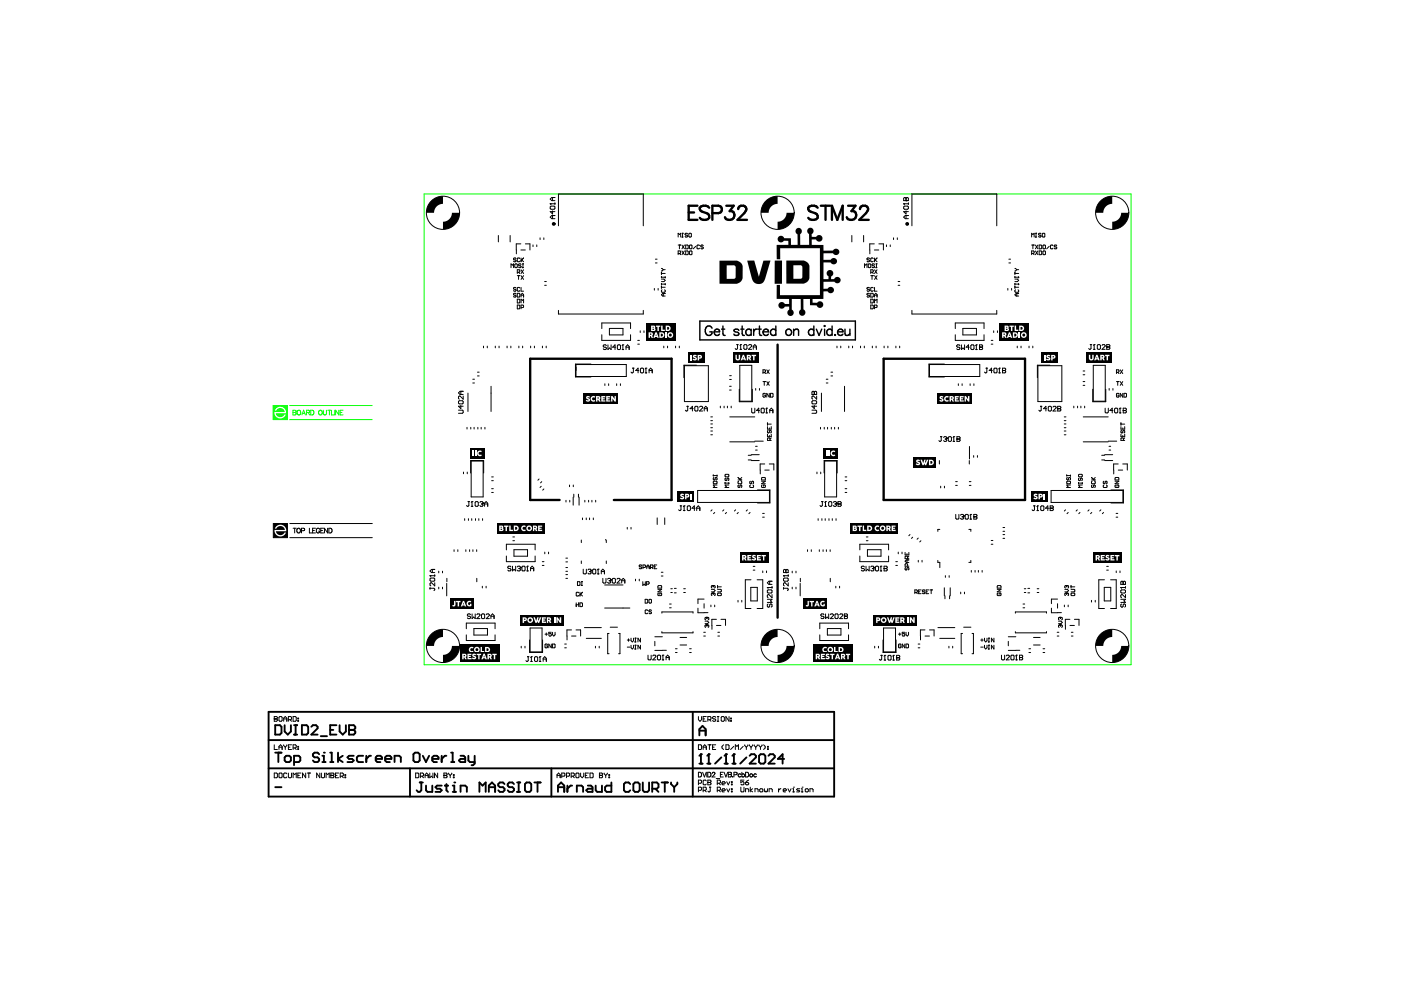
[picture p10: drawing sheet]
<svg xmlns="http://www.w3.org/2000/svg" width="297mm" height="210mm" viewBox="0 0 297 210" stroke-linecap="round" stroke-linejoin="round" font-family="sans-serif">
<path d="M57.9 86h3v3h-3zM58.5 86.6l-.3 .5h.4l.4-.5 .6-.1 .6 .4 .2 .4h-2.2l.3 1 .8 .4 .9-.3 .4-.5h-.3l-.5 .5h-.6l-.5-.3-.2-.5h2.2l-.3-.9-.8-.5-.7 .1z" fill="#0f0"/>
<g fill="none" stroke="#0f0" stroke-width=".21">
<path d="M89.9 41.1h149.9v99.8h-149.9zM57.9 86h3v3h-3zM61.4 89h17.5M61.4 86h17.5M62.1 87l.6 .1v.3l-.2 .1 .3 .1-.1 .3-.6 .1zM62.1 87.5h.4M63.1 87.1l.1-.1a.45 .45 0 0 1 .6 .5 .45 .45 0 0 1-.7 .3zM64 88l.4-1 .4 1M64.1 87.6h.5M65 87.5l.6-.1v-.3l-.6-.1v1M65.3 87.5l.4 .5M65.9 87h.3a.53 .53 0 0 1 .4 .5 .53 .53 0 0 1-.4 .5h-.3z"/>
<path d="M67.7 87.1v-.1a.45 .45 0 0 1 .6 .5 .45 .45 0 0 1-.6 .3zM68.6 87v.7l.2 .3 .4-.2v-.8M69.5 87h.7M69.8 87v1M70.3 87v1h.5M71 87v1M71.8 87v1l-.6-1v1M72.1 87.5h.4M72.7 87h-.6v1h.6"/>
</g>
<g fill="#000">
<path d="M91.3 42.8a3.5 3.5 0 0 1 2.6-1.2v1.6a1.9 1.9 0 0 0-1.9 1.9h-1.6a3.5 3.5 0 0 1 .9-2.3zM93.9 47a1.9 1.9 0 0 0 1.9-1.9h1.6a3.5 3.5 0 0 1-3.5 3.5zM158.4 55.3h1.5l1 3.4 1-3.4 1.4-.1-.9 3.4a1.63 1.63 0 0 1-1.5 1.6h-.3a1.84 1.84 0 0 1-1.4-1.9zM162.3 42.8a3.5 3.5 0 0 1 2.6-1.2v1.6a1.9 1.9 0 0 0-1.9 1.9h-1.7a3.5 3.5 0 0 1 1-2.3zM164.3 55.2l1.5 .1v4.9l-1.6-.1zM164.9 47a1.9 1.9 0 0 0 1.9-1.9h1.6a3.5 3.5 0 0 1-3.5 3.5zM165 50.2l.2-.1a.69 .69 0 0 1 .9 .2l.2 .2h1.4v1.4h1.4v-2.2l-.2-.2a.69 .69 0 0 1-.1-1 .69 .69 0 0 1 1 0 .73 .73 0 0 1 0 1l-.2 .2 .1 2.2h1.9l-.1-2.3-.1-.1a.72 .72 0 0 1-.2-.7 .72 .72 0 0 1 .5-.5 .71 .71 0 0 1 .7 .4 .71 .71 0 0 1-.1 .8l-.2 .1v.6h.9l.3-.3a.71 .71 0 0 1 .9 .1 .71 .71 0 0 1 0 1v.1a.71 .71 0 0 1-1.1-.1l-.1-.2h-.9v1.1h2.5v1.3l2-.1a.71 .71 0 0 1 1.1-.3 .71 .71 0 0 1 0 1.2 .71 .71 0 0 1-1.1-.3h-2v1.4h1.5a.7 .7 0 0 1 1.1-.3 .7 .7 0 0 1 0 1.1 .7 .7 0 0 1-1.1-.2l-1.5-.1v3.6h1.1v-.6l-.2-.2a.71 .71 0 0 1 .4-1.2 .72 .72 0 0 1 .7 1l-.4 .4v.6h.7a.71 .71 0 0 1 1-.4 .71 .71 0 0 1 .1 1.1 .71 .71 0 0 1-1.1-.2h-2.3v1.5l.9-.1a.71 .71 0 0 1 1.1-.1 .71 .71 0 0 1-.1 1.1 .71 .71 0 0 1-1-.3h-.9v1.6h-2.3v.8h.9a.77 .77 0 0 1 .7-.3 .77 .77 0 0 1 .6 .6v.3a.71 .71 0 0 1-.7 .5 .71 .71 0 0 1-.6-.5l-1.5-.1v-1.3h-1.4v2.2l.4 .3a.69 .69 0 0 1-.1 .9 .69 .69 0 0 1-.9 0 .72 .72 0 0 1 .1-1.2v-2.2h-1.9v2.2l.2 .2a.7 .7 0 0 1 0 1 .7 .7 0 0 1-1 0 .7 .7 0 0 1 0-1l.2-.2v-.6h-.9a.71 .71 0 0 1-1.1 .3 .71 .71 0 0 1 0-1.1 .71 .71 0 0 1 1.1 .3l.9-.1v-1h-2.6v-3h.7v2.2h8.4v-10h-8.4v2.3l-.7 .1v-3l2.5-.1-.1-.8-.9-.1-.2 .3a.69 .69 0 0 1-1-.2l-.1-.4zM233.2 42.8a3.5 3.5 0 0 1 2.6-1.2v1.6a1.9 1.9 0 0 0-1.9 1.9h-1.6a3.5 3.5 0 0 1 .9-2.3zM235.8 47a1.9 1.9 0 0 0 1.9-1.9h1.6a3.5 3.5 0 0 1-3.5 3.5zM91.3 134.6a3.5 3.5 0 0 1 2.6-1.2v1.7a1.9 1.9 0 0 0-1.9 1.9h-1.6a3.5 3.5 0 0 1 .9-2.4zM93.9 138.8a1.9 1.9 0 0 0 1.9-1.8h1.6a3.5 3.5 0 0 1-3.5 3.5zM162.5 134.3a3.5 3.5 0 0 1 2.4-.9v1.7a1.9 1.9 0 0 0-1.9 1.9h-1.7a3.5 3.5 0 0 1 1.2-2.7z"/>
<path d="M164.9 138.8a1.9 1.9 0 0 0 1.9-1.8h1.6a3.5 3.5 0 0 1-3.5 3.5zM233.2 134.6a3.5 3.5 0 0 1 2.6-1.2v1.7a1.9 1.9 0 0 0-1.9 1.9h-1.6a3.5 3.5 0 0 1 .9-2.4zM235.8 138.8a1.9 1.9 0 0 0 1.9-1.8h1.6a3.5 3.5 0 0 1-3.5 3.5z"/>
<path d="M152.5 55.3h3.7l.6 .2 .4 .4 .3 .5-.1 2.6a1.6 1.6 0 0 1-1.2 1.2h-3.6zM154.1 56.3v2.8l1.7-.1 .2-.2-.1-2.4-.3-.2z"/>
<path d="M166.7 55.3l3.7-.1 .8 .5 .4 .7v2.5l-.3 .8-.9 .4h-3.7zM168.2 56.2v2.9l1.8-.1 .1-.2v-2.3l-.3-.3z"/>
<path d="M57.9 111h3v3h-3zM58.6 111.6l-.3 .5h.3l.4-.5 .6-.1 .6 .4 .2 .5h-2.2l.3 .9 .8 .4 1-.2 .3-.6h-.3l-.5 .5-.5 .1-.6-.4-.2-.5h2.2l-.3-.9-.8-.5-.5 .1z"/>
</g>
<path d="M148.4 68.1h33v4h-33z" fill="none" stroke="#000" stroke-width=".3"/>
<path d="M164.9 73.1v57.9M187.3 76.1h30v29.9h-30zM118.7 106h-6.3v-29.9h30v29.9h-12.3" fill="none" stroke="#000" stroke-width=".5"/>
<g fill="none" stroke="#000" stroke-width=".21">
<path d="M105.7 49.9v1.4M108.2 49.9v1.4M110.4 51.7h-.9v2.1M110.4 53h1M111.4 51.7h1v1.3M113 51.9v.4M113.8 51.9v.4M114.5 50.4v.4M115.3 50.4v.4M115.5 59.7h.3M118.4 47.9v-6.8h18v6.8M139 55h.3"/>
<path d="M139 55.7h.3M180.6 49.9v1.4M183.1 49.9v1.4M185.4 51.7h-1v2.1M185.4 53h.9M186.3 51.7h1v1.3M187.9 51.9v.4M188.7 51.9v.4M189.4 50.4v.4M190.2 50.4v.4M190.4 59.7h.4M193.3 47.9v-6.8h18v6.8"/>
<path d="M213.9 55h.4M213.9 55.7h.4M101.2 79.7h.4M101.2 78.9h.4M102.5 73.4v.3M103.3 73.4v.3M105 73.4v.3M105.8 73.4v.3M107.5 73.4v.3M108.3 73.4v.3M110 73.4v.3M110.8 73.4v.3"/>
<path d="M112.5 73.4v.3M113.3 73.4v.3M115 73.4v.3M115.5 60.5h.3M115.8 73.4v.3M118.4 65.8v.8h18v-.8M122.1 77.3h10.7v2.5h-10.7zM125.3 77.2h-3.3v2.7h3.3M127.6 69.7v-1.2h6.1v1.2M127.6 71v1.2h6.1v-1.2M129.2 69.6h2.9v1.4h-2.9zM135.2 72.2h.4"/>
<path d="M135.2 73h.4M135.7 70.1v.4M136.5 70.1v.4M138.7 61.2v.3M139.5 61.2v.3M140.7 73.4v.3M141.5 73.4v.3M143.2 73.4v.3M144 73.4v.3M145.1 77.5h5.1v7.6h-5.1zM147.7 77.4h-2.7v2.7M154.7 79.7h.4"/>
<path d="M156.9 77.5h2.5v7.6h-2.5zM176.2 79.7h.3M176.2 78.9h.3M177.5 73.4v.3M178.3 73.4v.3M180 73.4v.3M180.8 73.4v.3M182.5 73.4v.3M183.3 73.4v.3M185 73.4v.3M185.8 73.4v.3M187.4 73.4v.3"/>
<path d="M188.2 73.4v.3M189.9 73.4v.3M190.4 60.5h.4M190.7 73.4v.3M193.3 65.8v.8h18v-.8M197.1 77.3h10.6v2.5h-10.6zM200.2 77.2h-3.2v2.7h3.2M202.5 69.7v-1.2h6.1v1.2M202.5 71v1.2h6.1v-1.2M204.1 69.6h2.9v1.4h-2.9zM210.2 72.2h.3M210.2 73h.3"/>
<path d="M210.7 70.1v.4M211.5 70.1v.4M213.7 61.2v.3M214.5 61.2v.3M215.7 73.4v.3M216.5 73.4v.3M218.2 73.4v.3M219 73.4v.3M220.1 77.5h5v7.6h-5zM222.6 77.4h-2.7v2.7M229.6 79.5h.4M229.6 78.7h.4"/>
<path d="M231.8 77.5h2.5v7.6h-2.5zM99 90.6v.4M99.2 83.3v3.9M99.8 90.6v.4M99.9 97.8h2.5v7.6h-2.5zM100.2 81.2h.4M100.2 80.4h.4M100.5 90.6v.4M101.3 90.6v.4M102 90.6v.4M102.8 90.6v.4M104.1 81.9v5.3"/>
<path d="M128.2 81.4v.3M129 81.4v.3M130.7 81.4v.3M131.5 81.4v.3M150.7 88.4h.4M150.7 89.2h.4M150.7 91.4h.4M150.7 92.2h.4M150.7 89.9h.4M150.7 90.7h.4M152.7 86.1v.4M153.5 86.1v.4"/>
<path d="M154.2 86.1v.4M154.7 82.7h.3M154.7 81.9h.3M154.7 80.5h.4M154.7 93.7h5.3M154.7 88.4h5.3M155 86.1v.4M156.7 82.5v2.7h2.8v-2.7M158.6 97.5h.7M158.6 96.5h.7M159.3 97.6h1.7M159.3 96.4h1.7"/>
<path d="M160 93.5h1.8M160.2 95.4h.4M160.2 94.6h.4M160.2 82.4v.3M161 82.4v.3M162.1 98.4h-.9v2.1M162.1 99.7h1M163.1 98.4h1v1.3M174 90.6v.4M174.2 83.3v3.9M174.8 90.6v.4M174.8 97.8h2.6v7.6h-2.6z"/>
<path d="M175.2 81.2h.3M175.2 80.4h.3M175.5 90.6v.4M176.3 90.6v.4M177 90.6v.4M177.8 90.6v.4M179.1 81.9v5.3M199.2 97.7v.7M203.2 81.4v.3M204 81.4v.3M205.5 97.7v.7M205.5 94.7v2.6"/>
<path d="M205.7 81.4v.3M206.4 96.6v.4M206.5 81.4v.3M207.2 96.6v.4M225.6 88.4h.4M225.6 89.2h.4M225.6 91.4h.4M225.6 92.2h.4M225.6 89.9h.4M225.6 90.7h.4M227.7 86.1v.4M228.5 86.1v.4"/>
<path d="M229.2 86.1v.4M229.6 81.7h.4M229.6 80.9h.4M229.7 93.7h5.3M229.7 88.4h5.3M230 86.1v.4M231.7 82.5v2.7h2.7v-2.7M233.6 97.5h.6M233.6 96.5h.6M234.2 97.6h1.7M234.2 96.4h1.7M235 93.5h1.8"/>
<path d="M235.1 95.4h.4M235.1 94.6h.4M235.2 82.4v.3M236 82.4v.3M237.1 98.4h-1v2.1M237.1 99.7h.9M238 98.4h1v1.3M57.9 111h3v3h-3zM61.4 111h17.5M61.4 114h17.5M96.3 116.6v.3M97.1 116.6v.3"/>
<path d="M98.3 100.1v.3M98.5 110v.3M98.8 116.6v.3M99.1 100.1v.3M99.3 110v.3M99.6 116.6v.3M99.8 100.3v-2.7h2.7v2.7M100 110v.3M100.3 116.6v.3M100.8 110v.3M101.1 116.6v.3M101.5 110v.3"/>
<path d="M102.3 110v.3M104.2 103.6h.4M104.2 104.4h.4M104.2 101.1h.4M104.2 101.9h.4M107.4 116.6v-1.2h6.1v1.2M107.4 117.9v1.2h6.1v-1.2M108.7 113.8h.4M108.7 114.6h.4M109 116.6h2.8v1.3h-2.8zM114.3 101.6l-.3 .2M114.7 103.1l-.2 .3"/>
<path d="M114.9 102.1l-.3 .3M115 119.1h.3M115 119.9h.3M115.3 103.7l-.2 .2M115.5 117.1v.3M116.3 117.1v.3M120 119.1h.3M120 118.3h.3M120 106.1v.3M120.8 102.8v.4M120.8 106.1v.3M121.5 105.4v1.7"/>
<path d="M121.6 102.8v.4M121.7 104.8v.6M122.6 104.8v.6M122.8 105.4v1.7M123.2 114.5v.5M123.2 118.9v.6M123.5 109.8v.4M124 106.1v.3M124.3 109.8v.4M124.8 106.1v.3M125 109.8v.4M125.5 106.1v.3"/>
<path d="M125.8 109.8v.4M126.3 106.1v.3M128.4 114.4v.1M128.5 114.5v.5M128.5 118.9v.6M133 111.8v.4M133.8 111.8v.4M139.3 109.8v1.4M140.9 109.8v1.4M147.9 104h15.2v2.5h-15.2zM151 108.1l-.3 .2M151.5 108.7l-.2 .2"/>
<path d="M153.5 108.1l-.3 .2M154 108.7l-.2 .2M156 108.1l-.3 .2M156.5 108.7l-.2 .2M158.5 108.1l-.3 .2M159 108.7l-.2 .2M160.6 103.9h2.6v2.7h-2.6M161.7 108.9h.3M161.7 109.7h.3M171.2 116.6v.3M172 116.6v.3M173.2 100.1v.3"/>
<path d="M173.5 110v.3M173.7 116.6v.3M174 100.1v.3M174.3 110v.3M174.5 116.6v.3M174.7 100.3v-2.7h2.8v2.7M175 110v.3M175.2 116.6v.3M175.8 110v.3M176 116.6v.3M176.5 110v.3M177.3 110v.3"/>
<path d="M179.2 103.6h.3M179.2 104.4h.3M179.2 101.1h.3M179.2 101.9h.3M182.3 116.6v-1.2h6.1v1.2M182.3 117.9v1.2h6.1v-1.2M183.7 113.8h.3M183.7 114.6h.3M183.9 116.6h2.9v1.3h-2.9zM189.9 119.1h.4M189.9 119.9h.4M190.4 117.1v.3"/>
<path d="M191.2 117.1v.3M192.9 113.3l-.2 .3M193.5 113.9l-.2 .3M194.7 114.1l-.3 .2M194.7 118.8v.4M195.3 114.6l-.3 .3M195.5 118.8v.4M198.8 118.8v.4h.5v1.2M199.3 112.2h-.5v.5M199.4 103.1v.3M200.2 103.1v.3M202.6 102.1h.4"/>
<path d="M202.6 102.9h.4M205.4 112.2h.4v.5M205.5 102.1h.4M205.5 102.9h.4M205.8 118.8v.4h-.4M210.2 115.4h.3M210.2 114.6h.3M212.7 113.3h.3M212.7 114.1h.3M212.7 112.6h.3M212.7 111.8h.3M222.9 104h15.2v2.5h-15.2z"/>
<path d="M225.9 108.1l-.2 .2M226.5 108.7l-.3 .2M228.4 108.1l-.2 .2M229 108.7l-.3 .2M230.9 108.1l-.2 .2M231.5 108.7l-.3 .2M233.4 108.1l-.2 .2M234 108.7l-.3 .2M235.5 103.9h2.7v2.7h-2.7M236.6 108.9h.4M236.6 109.7h.4M93 121.1v.4"/>
<path d="M93 124.5v.4M93.8 121.1v.4M93.8 124.5v.4M94.7 123.7v2.6M94.7 122.6v.7M98.9 133.3v-1.2h6.1v1.2M98.9 134.6v1.2h6.1v-1.2M100.5 133.3h2.9v1.3h-2.9zM101.1 122.6v.7M102.3 124.3v.4M103.1 124.3v.4M110.5 137v.4"/>
<path d="M111.3 137v.4M112.3 135.7v2.6h2.7v-2.6M112.4 133.2h2.5v5h-2.5zM119.7 136.6h.4M119.7 137.4h.4M120 122.6h.3M120 121.8h.3M120 121.1h.3M120 120.3h.3M121.2 133.6h-1v2.1M121.2 134.9h.9M122.1 133.6h1v1.3"/>
<path d="M123.9 133.1h3.6M124.3 135.3h3.2M126.2 137v.4M127 137v.4M128.2 128.9h5.3M128.2 124h3.9M129.1 134.3h-.3v4.3h.3M129.4 133h1.5M131.2 134.3h.2v4.3h-.2M134.7 122.8v.4M135.5 122.8v.4M138.8 135h1.6"/>
<path d="M138.8 137.9h1.6M138.8 136v.9M140.2 122.1h.4M140.2 121.3h.4M140.3 133.9v.3h6.6v-.3M140.3 130v-.3h6.6v.3M140.4 137.9h.9M142 128.1h.3M142 128.9h.3M142.2 124.8h.3M142.2 125.6h.3M143 125.7h.4"/>
<path d="M143 124.8h.4M143.2 137.6h.4M143.2 138.4h.4M144.2 136.8h1.4M144.2 135.2h1.4M145 124.8h.3M145 125.6h.3M146.2 137.6h.4M146.2 138.4h.4M148 128.9v1h2.1M149.2 134.9h.4M149.2 134.1h.4"/>
<path d="M149.3 127h-1.3v1M149.3 128v.9M150.7 128.3v.3M150.9 132.6v.8M151.5 128.3v.3M151.9 131.3h-1v1.3M151.9 132.6h.9M152.2 134.9h.4M152.2 134.1h.4M152.9 131.3h.9v1.3M156.5 127.3v.3M157.3 127.3v.3"/>
<path d="M159.2 124.5h1.4v2.9h-1.4zM159.2 122.9h-1.2v6.1h1.2M159.7 120.9h.4M159.7 120.1h.4M160.5 122.9h1.2v6.1h-1.2M161.7 121.1v.3M162.5 121.1v.3M168 121.1v.4M168 124.5v.4M168.8 121.1v.4M168.8 124.5v.4M169.7 123.7v2.6"/>
<path d="M169.7 122.6v.7M173.8 133.3v-1.2h6.1v1.2M173.8 134.6v1.2h6.1v-1.2M175.4 133.3h2.9v1.3h-2.9zM176 122.6v.7M177.2 124.3v.4M178 124.3v.4M185.5 137v.4M186.3 137v.4M187.2 135.7v2.6h2.8v-2.6M187.3 133.2h2.6v5h-2.6zM194.7 136.6h.3"/>
<path d="M194.7 137.4h.3M196.1 133.6h-1l.1 2.1M196.1 134.9h1M197.1 133.6h.9v1.3M198.9 133.1h3.5M199.2 135.3h3.2M200.2 124.6v1.7M200.3 126.3v.7M200.4 122v.4M201.2 137v.4M201.2 122v.4M201.3 126.3v.7"/>
<path d="M201.5 124.6v1.7M202 137v.4M203.7 125.5v.4M204.1 134.3h-.3v4.3h.3M204.3 133h1.6M204.5 125.5v.4M205.9 121v.3M206.1 134.3h.3v4.3h-.3M206.7 121v.3M207.4 121v.3M208.2 121v.3M213.8 136v.9"/>
<path d="M213.8 135h1.6M213.8 137.9h1.6M215.3 130v-.3h6.6v.3M215.3 133.9v.3h6.6v-.3M215.4 137.9h.8M216.9 128.1h.4M216.9 128.9h.4M217.2 124.8h.3M217.2 125.6h.3M217.9 125.7h.4M217.9 124.8h.4M218.1 137.6h.4"/>
<path d="M218.1 138.4h.4M219.1 136.8h1.4M219.1 135.2h1.4M219.9 124.8h.4M219.9 125.6h.4M221.1 137.6h.4M221.1 138.4h.4M222.9 128.9v1h2.1M224.1 134.9h.4M224.1 134.1h.4M224.2 127h-1.3v1M224.2 128v.9"/>
<path d="M225.7 128.3v.3M225.8 125h.5l.3 .2-.3 .3h-.5M225.9 132.6v.8M226 125.8h.1M226 124.2h.1M226 125.8l-.2 .1 .1 .4M226 124.2l-.2 .1 .1 .4M226 125.8l.2 .1M226 124.2l.2 .1M226.2 125.9l.1-.1 .3 .1-.2 .4M226.2 124.3v.1M226.2 125.9v.1"/>
<path d="M226.2 124.3l.1-.1 .3 .1-.2 .4M226.5 128.3v.3M226.8 131.3h-.9v1.3M226.8 132.6h1M227.1 125h.6l.2 .1-.2 .4h-.6M227.1 124.2v.5M227.1 124.4h.8M227.1 134.9h.4M227.1 134.1h.4M227.2 125.8h.5l.2 .4-.7 .1-.1-.1zM227.8 131.3h1v1.3M231.4 127.3v.3"/>
<path d="M232.2 127.3v.3M234.1 124.5h1.4v2.9h-1.4zM234.2 122.9h-1.2v6.1h1.2M234.6 120.9h.4M234.6 120.1h.4M235.5 122.9h1.2v6.1h-1.2M236.7 121.1v.3M237.5 121.1v.3"/>
</g>
<path d="M56.9 150.9h120v18h-120zM56.9 156.9h120M146.9 150.9v18M56.9 162.9h120M86.9 162.9v6M116.9 162.9v6" fill="none" stroke="#000" stroke-width=".4"/>
<path d="M212 68.5h6.2v1.7h-6.2z" fill-rule="evenodd" fill="#000"/>
<g fill="#fff">
<path d="M214 69h.9v.3h-.3v.9h-.3v-.9h-.3z"/>
<path d="M215.1 69h.3v.9h.5v.3h-.8z"/>
<path d="M213.3 69.3v.2l.3-.1zM213.3 69.7v.3l.3-.1v-.2zM213 69l.8 .2-.1 .4 .2 .3-.1 .2-.8 .1z"/>
<path d="M216.4 69.3v.6h.3l.1-.5zM216.1 69h.6l.3 .3 .1 .4-.3 .4-.7 .1z"/>
</g>
<path d="M212 70.2h6.2v1.9h-6.2z" fill-rule="evenodd" fill="#000"/>
<g fill="#fff">
<path d="M216 70.5h.3v1.1h-.3z"/>
<path d="M212.8 70.7v.3l.3-.1-.1-.2zM212.5 70.5h.7l.2 .4-.2 .3 .2 .4h-.3l-.2-.4h-.1v.4h-.3z"/>
<path d="M214 70.8l-.1 .4h.3zM213.9 70.5h.3l.4 1.1h-.3v-.1l-.8 .1z"/>
<path d="M215 70.7v.6h.3l.2-.4zM214.7 70.5h.6l.4 .2 .1 .5-.3 .4h-.8z"/>
<path d="M216.7 71a.35 .35 0 0 0 .7 0 .35 .35 0 0 0-.7 0zM216.5 71a.61 .61 0 0 1 1.2 0 .61 .61 0 0 1-1.2 0z"/>
</g>
<g fill="none" stroke="#000" stroke-width=".21">
<path d="M150.8 125h.6l.2 .2-.2 .3h-.6M151.1 125.8h.1M151.1 124.2h.1M151.1 125.8l-.3 .1 .2 .4M151.1 124.2l-.3 .1 .2 .4M151.1 125.8l.1 .1M151.1 124.2l.1 .1M151.2 125.9l.2-.1 .2 .1-.1 .4M151.2 124.3v.1M151.2 125.9v.1M151.2 124.3l.2-.1 .2 .1-.1 .4M152.1 125h.7l.1 .1-.1 .4h-.7"/>
<path d="M152.1 124.2v.5M152.1 124.4h.8M152.3 125.8h.5l.1 .4-.6 .1-.2-.1z"/>
</g>
<path d="M97.5 136.6h8.3v1.7h-8.3z" fill-rule="evenodd" fill="#000"/>
<g fill="#fff">
<path d="M99.5 137.4l.4-.3 .5 .1-.2 .3h-.4l-.1 .3 .1 .2h.4l.2 .2-.2 .1h-.5l-.3-.5z"/>
<path d="M101.9 137.2h.3v.8h.5v.3h-.8z"/>
<path d="M100.8 137.7a.31 .31 0 0 0 .6 0 .31 .31 0 0 0-.6 0zM100.5 137.7a.6 .6 0 0 1 1.2 0 .6 .6 0 0 1-1.2 0z"/>
<path d="M103.1 137.4v.6h.4v-.5zM102.8 137.2h.7l.3 .1 .1 .5-.2 .4-.9 .1z"/>
</g>
<path d="M97.5 138.3h8.3v2h-8.3z" fill-rule="evenodd" fill="#000"/>
<g fill="#fff">
<path d="M99.1 138.6h.8v.3h-.5v.1h.4v.3h-.4v.2h.6v.3h-.9z"/>
<path d="M100.2 138.7l.5-.1 .2 .1-.1 .2h-.4l.5 .4-.1 .5-.7-.2 .1-.2 .5 .1-.5-.4z"/>
<path d="M101.1 138.6h.9v.3h-.3v.9h-.3v-.9h-.3z"/>
<path d="M104.4 138.6h.9v.3h-.3v.9h-.3v-.9h-.3z"/>
<path d="M98.3 138.9v.2h.3v-.2zM98 138.6h.6l.3 .2-.2 .5 .3 .5h-.4l-.1-.4h-.2v.4h-.3z"/>
<path d="M102.6 139l-.1 .3h.3zM102.5 138.6h.3l.4 1.2h-.3l-.1-.2-.7 .2z"/>
<path d="M103.7 138.9v.2h.2v-.2zM103.3 138.6h.7l.2 .2 .1 .3-.2 .2 .2 .5h-.3l-.2-.4h-.1v.4h-.4z"/>
</g>
<path d="M137 68.5h6.2v1.7h-6.2z" fill-rule="evenodd" fill="#000"/>
<g fill="#fff">
<path d="M139.1 69h.9v.3h-.3v.9h-.3v-.9h-.3z"/>
<path d="M140.2 69h.3v.9h.5v.3h-.8z"/>
<path d="M138.3 69.3v.2l.3-.1zM138.3 69.7v.3l.4-.1-.1-.2zM138 69l.9 .2-.1 .4 .2 .3-.1 .2-.9 .1z"/>
<path d="M141.4 69.3v.6h.3l.2-.2v-.3zM141.1 69h.6l.4 .3 .1 .5-.2 .2-.9 .2z"/>
</g>
<path d="M137 70.2h6.2v1.9h-6.2z" fill-rule="evenodd" fill="#000"/>
<g fill="#fff">
<path d="M141 70.5h.3v1.1h-.3z"/>
<path d="M137.8 70.7v.3l.3-.1v-.2zM137.5 70.5l.8 .1 .1 .4-.2 .2 .3 .4h-.4l-.1-.4h-.2v.4h-.3z"/>
<path d="M139.1 70.8l-.1 .4h.2zM139 70.5h.2l.5 1.1h-.3l-.1-.1-.8 .1z"/>
<path d="M140.1 70.7v.6h.3l.1-.5zM139.8 70.5h.6l.3 .1 .2 .5-.2 .4-.9 .1z"/>
<path d="M141.8 71a.31 .31 0 0 0 .6 0 .31 .31 0 0 0-.6 0zM141.5 71a.6 .6 0 0 1 1.2 0 .6 .6 0 0 1-1.2 0z"/>
</g>
<g fill="none" stroke="#000" stroke-width=".21">
<path d="M136.1 119.9l-.4-.1-.2 .3 .4 .1 .2 .2-.2 .2-.4-.2M139.3 119.8h-.6v.8h.6M122.2 127.8v.8M122.2 128.2h.5M122.4 123.3l.6 .2-.2 .6h-.4zM122.7 125.7l-.1-.1-.4 .1v.5l.1 .2 .4-.2M122.7 127.8v.8M123 125.6v.8M123 127.8l.5 .2-.1 .6h-.4zM123.1 126l.4 .4M123.2 123.3h.3M123.2 124.1h.3"/>
<path d="M123.4 123.3v.8M123.5 125.6l-.5 .5M136.3 123.3v.8l.3-.2 .2 .2v-.8M136.3 120.3l.6-.1-.2-.4h-.4v.8M136.8 127.1l.5 .1-.1 .7h-.4zM137.1 123.9h.4l.1-.4-.5-.2v.8M137.1 120.2h.6M137.1 120.6v-.5l.3-.3 .3 .3v.5M137.3 129.4l-.1-.1-.4 .1 .1 .7 .4-.1M137.7 127.1l.4 .1-.1 .7-.4-.2zM137.9 120.3h.4l.2-.4-.6-.1v.8M138.1 129.4l-.1-.1-.4 .1 .1 .3 .4 .1-.1 .3-.4-.1"/>
<path d="M138.2 120.3l.3 .3M138.7 120.2h.3M58.1 152.4h.1M58.1 151.9h.5l.2 .2-.2 .3 .2 .4-.2 .1h-.5zM58.1 152.4h.5M58.1 157.9v1h.7M59.1 152.1l.2-.2 .5 .2v.7l-.2 .1-.5-.1zM59.1 158.4h.7M59.1 158.9v-.7l.4-.3 .3 .3v.7M60.1 152.4h.7M60.1 152.9v-.6l.4-.4 .3 .4v.6M60.1 157.9l.4 .5"/>
<path d="M60.5 158.4v.5M60.8 157.9l-.3 .5M61.1 152.6h.5l.2-.5-.2-.2h-.5v1M61.1 158.4h.4M61.5 152.6l.3 .3M61.8 157.9h-.7v1h.7M62.1 151.9h.5l.2 .2v.7l-.2 .1h-.5zM62.1 158.6h.5l.2-.5-.2-.2h-.5v1M62.5 158.6l.3 .3M63.1 152.8h.2v.1h-.2zM63.1 152.3h.2v.1h-.2zM63.1 158.7h.2v.2h-.2z"/>
<path d="M63.1 158.2h.2v.2h-.2zM148.1 151.9v.7l.3 .3 .3-.3v-.7M148.1 157.9h.5l.1 .2v.6l-.1 .2h-.5zM149.1 158.9v-.7l.3-.3 .3 .3v.7M149.1 152.4h.3M149.1 158.4h.6M149.7 151.9h-.6v1h.6M150.1 152.6h.5l.1-.5-.1-.2h-.5v1M150.1 157.9h.6M150.4 152.6l.3 .3M150.4 157.9v1M151.1 158.4h.3"/>
<path d="M151.7 152.1l-.1-.2-.5 .2 .1 .3 .5 .2-.1 .3-.5-.1M151.7 157.9h-.6v1h.6M152.1 151.9h.3M152.1 152.9h.3M152.2 151.9v1M152.9 152.1l.2-.2 .5 .2v.7l-.2 .1-.5-.1zM153.4 157.9l-.3 .3v.4l.3 .3M153.9 157.9h.5l.2 .2v.6l-.2 .2h-.5zM154.6 151.9v1l-.7-1v1M154.9 152.3h.2v.1h-.2zM154.9 152.8h.2v.1h-.2zM155.6 158.2l-.7 .7"/>
<path d="M155.9 158.9v-1l.3 .3 .4-.3v1M157.6 158.2l-.7 .7M157.9 157.9l.3 .5M158.2 158.4v.5M158.6 157.9l-.4 .5M158.9 157.9l.3 .5M159.2 158.4v.5M159.6 157.9l-.4 .5M159.9 157.9l.3 .5M160.2 158.4v.5M160.6 157.9l-.4 .5M160.9 157.9l.3 .5"/>
<path d="M161.2 158.4v.5M161.6 157.9l-.4 .5M161.9 157.9l.3 .3v.4l-.3 .3M162.7 158.7h.2v.2h-.2zM162.7 158.2h.2v.2h-.2zM58.1 163.9h.5l.2 .2v.6l-.2 .2h-.5zM59.1 164.1l.2-.2 .5 .2v.6l-.2 .2-.5-.2zM60.8 164.1l-.2-.2-.5 .2v.6l.2 .2 .5-.2M61.1 163.9v.8l.2 .2 .5-.2v-.8M62.1 164.9v-1l.4 .3 .3-.3v1M63.1 164.4h.4M63.8 163.9h-.7v1h.7"/>
<path d="M64.8 163.9v1l-.7-1v1M65.1 163.9h.7M65.5 163.9v1M67.8 163.9v1l-.7-1v1M68.1 163.9v.8l.2 .2 .5-.2v-.8M69.1 164.9v-1l.4 .3 .3-.3v1M70.1 164.4h.1M70.1 164.4h.5M70.1 163.9h.5l.2 .2-.2 .3 .2 .3-.2 .2h-.5zM71.1 164.4h.4M71.8 163.9h-.7v1h.7M72.1 164.6h.5l.2-.5-.2-.2h-.5v1"/>
<path d="M72.5 164.6l.3 .3M73.1 164.2h.2v.2h-.2zM73.1 164.7h.2v.2h-.2zM88.1 163.9h.5l.2 .2v.6l-.2 .2h-.5zM89.1 164.6h.5l.2-.5-.2-.2h-.5v1M89.5 164.6l.3 .3M90.1 164.4h.7M90.1 164.9v-.7l.4-.3 .3 .3v.7M91.1 163.9v1l.4-.3 .3 .3v-1M92.8 163.9v1l-.7-1v1M94.1 164.4h.1M94.1 164.4h.5"/>
<path d="M94.1 163.9h.5l.2 .2-.2 .3 .2 .3-.2 .2h-.5zM95.1 163.9l.4 .5M95.5 164.4v.5M95.8 163.9l-.3 .5M96.1 164.2h.2v.2h-.2zM96.1 164.7h.2v.2h-.2zM118.1 164.9v-.7l.3-.3 .4 .3v.7M118.1 164.4h.7M119.1 164.6h.5l.2-.5-.2-.2h-.5v1M120.1 164.6h.5l.2-.5-.2-.2h-.5v1M121.1 164.6h.5l.2-.5-.2-.2h-.5v1M121.4 164.6l.4 .3"/>
<path d="M122.1 164.1l.2-.2 .5 .2v.6l-.2 .2-.5-.2zM123.1 163.9v.7l.3 .3 .4-.3v-.7M124.1 164.4h.3M124.8 163.9h-.7v1h.7M125.1 163.9h.5l.2 .2v.6l-.2 .2h-.5zM127.1 164.4h.1M127.1 164.4h.5M127.1 163.9h.5l.2 .2-.2 .3 .2 .3-.2 .2h-.5zM128.1 163.9l.3 .5M128.4 164.4v.5M128.8 163.9l-.4 .5M129.1 164.2h.2v.2h-.2z"/>
<path d="M129.1 164.7h.2v.2h-.2zM148.1 163.7h.3a.53 .53 0 0 1 .4 .5 .53 .53 0 0 1-.4 .5h-.3zM148.1 166.1h.5l.1-.5-.1-.2h-.5v1M148.1 167.6h.5l.1-.5-.1-.2h-.5v1M149 163.7l.3 1 .4-1M149.1 167.6h.5l.1-.5-.1-.2h-.5v1M149.4 167.6l.3 .3M149.7 165.6l-.1-.2-.5 .2v.6l.1 .2 .5-.2M149.9 163.7v1M150.1 163.7h.3a.53 .53 0 0 1 .3 .5 .53 .53 0 0 1-.3 .5h-.3zM150.1 165.9h.1M150.1 165.4h.5l.1 .2-.1 .3 .1 .3-.1 .2h-.5z"/>
<path d="M150.1 165.9h.5M150.4 166.9h.3M150.6 166.9v.8l-.2 .2-.3-.2M151 164l.2-.3 .4 .2-.6 .8h.6M151.8 165.1h.8M152.1 167.6h.5l.1-.5-.1-.2h-.5v1M152.1 166.1h.5l.1-.5-.1-.2h-.5v1M152.4 167.6l.3 .3M152.4 166.1l.3 .3M152.7 164.2h.4M153.1 167.6h.6l-.1-.4-.5 .2 .1 .5h.4M153.1 166.1h.6l-.1-.4-.5 .2 .1 .5h.4"/>
<path d="M153.4 163.7h-.7v1h.7M153.5 163.7l.4 1 .4-1M154.1 167.2l.3 .7 .3-.7M154.1 165.7l.3 .7 .3-.7M154.4 163.7l.6 .1 .1 .2-.3 .2 .3 .2-.1 .3h-.6zM154.4 164.2h.4M155.1 167.7h.1v.2h-.1zM155.1 167.2h.1v.2h-.1zM155.1 165.7h.1v.2h-.1zM155.1 166.2h.1v.2h-.1zM155.3 164.6h.1M155.6 164.3l.6-.1v-.4l-.6-.1v1"/>
<path d="M157.1 166.9v.8l.1 .2 .5-.2v-.8M157.1 164.2a.32 .32 0 0 0-.5 0 .32 .32 0 0 0 0 .4 .32 .32 0 0 0 .5 0M157.3 164.2a.32 .32 0 0 1 .5 0 .32 .32 0 0 1 0 .4 .32 .32 0 0 1-.5 0M157.3 163.7v1M157.7 165.4h-.6v.5l.5-.2 .1 .5-.1 .2-.5-.2M158.1 167.9v-.7h.5l.1 .2v.5M158.1 165.9h.5l.1 .3-.5 .2zM158.1 163.7h.3a.53 .53 0 0 1 .4 .5 .53 .53 0 0 1-.4 .5h-.3zM158.7 165.4l-.6 .5M159.1 166.9v1M159.6 167.2l-.5 .4 .5 .3M160.1 167.9v-.7h.5l.1 .2v.5"/>
<path d="M160.4 164.2a.32 .32 0 0 0-.5 0 .32 .32 0 0 0 0 .4 .32 .32 0 0 0 .5 0M161.2 167.2l.5 .2-.1 .5-.5-.2zM162.1 167.2v.5l.1 .2 .5-.2v-.5M163.1 167.9v-.7h.5l.1 .2v.5M165.1 167.2v.7M165.6 167.2l-.5 .4M166.1 167.6h.6l-.1-.4-.5 .2 .1 .5h.4M167.1 167.2l.3 .7 .3-.7M168.1 167.9h.3M168.1 167.2h.1v.7M168.2 166.9h.1M169.6 167.2h-.5l-.2 .2 .7 .3-.2 .2h-.5"/>
<path d="M169.9 167.9h.3M169.9 167.2h.2v.7M170.1 166.9h.1M170.7 167.4l.5-.2 .2 .5-.5 .2zM171.7 167.9v-.7h.5l.2 .2v.5"/>
<circle cx="159.3" cy="164.4" r=".33"/>
</g>
<g fill="none" stroke="#000" stroke-width=".4">
<path d="M58.3 153.8h1l.4 .3v1.3l-.4 .4h-1zM58.3 159.6h1.4M59 159.6v2M60.3 153.8v1.3l.7 .7 .7-.7v-1.3M62.3 155.8h.7M62.3 153.8h.7M62.7 153.8v2M64 153.8h1l.3 .3v1.3l-.3 .4h-1zM66 154.1l.3-.3h.7l.3 .3v.3l-1.3 1.4h1.3M67.7 159.9l-.4-.3h-.6l-.4 .3v.3l.4 .4h.6l.4 .3v.3l-.4 .4h-.6l-.4-.4M68 156.1h1.3M70 154.8h.7"/>
<path d="M70 159.6h.3v2M71.3 153.8h-1.3v2h1.3M71.7 159.6v2M72 153.8v1.3l.7 .7 .6-.7v-1.3M74 153.8h1l.3 .3v.3l-.3 .4 .3 .3v.3l-.3 .4h-1zM74 154.8h1M87.7 159.9l.3-.3h.6l.4 .3v1.3l-.4 .4h-.6l-.3-.4zM95.6 159.6h.4v2M148.3 155.9v-1.3l.6-.7 .7 .7v1.3M148.3 154.9h1.3M58.3 166.9h1.4M60.3 160.6l.4-.4h.6l.4 .4v.6l-.4 .4h-.6l-.4-.4z"/>
<path d="M62.3 161.6h1l.4-.4v-.6l-.4-.4h-1v2M68.3 161.6h.7M68.3 160.2h.4v1.4M70 161.6h.7M72.7 160.2l-1 .7 1 .7M75 160.2h-1l-.3 .4 .3 .3h.7l.3 .3-.3 .4h-1M77 160.2h-1l-.3 .4v.6l.3 .4h1M77.7 160.2v1.4M78.7 160.2h-.4l-.6 .7M79.7 160.9h1.3v-.3l-.3-.4h-.7l-.3 .4v.6l.3 .4h.7M81.7 160.9h1.3v-.3l-.3-.4h-.7l-.3 .4v.6l.3 .4h.7M83.7 161.6v-1.4h1l.3 .4v1"/>
<path d="M89 165.9h.7M89.3 165.9v1.7l-.3 .3h-.3l-.4-.3M89.6 160.2l.7 1.4 .7-1.4M90.3 166.6v1l.4 .3h1v-1.3M91.6 160.9h1.4v-.3l-.4-.4h-.6l-.4 .4v.6l.4 .4h.6M93.6 160.2v1.4M93.7 166.6h-1l-.4 .3 .4 .3h.6l.4 .4-.4 .3h-1M94.3 166.6h.7M94.6 160.2h-.3l-.7 .7M94.7 166.2v1.4l.3 .3M95.6 161.6h.7M96 166.6h.3v1.3"/>
<path d="M96 167.9h.6M97.6 160.2h.7l.3 .4v1h-1l-.3-.4 .3-.3h1M97.6 167.9v-1.3h1l.4 .3v1M99.3 160.2v1l.3 .4h1M100.6 160.2v1.7l-.3 .3h-.3M101.6 167.9v-2l.7 .7 .7-.7v2M103.6 166.9h1.4M103.6 167.9v-1.3l.7-.7 .7 .7v1.3M107 166.2l-.4-.3h-.6l-.4 .3v.4l.4 .3h.6l.4 .3v.4l-.4 .3h-.6l-.4-.3M109 166.2l-.4-.3h-.6l-.4 .3v.4l.4 .3h.6l.4 .3v.4l-.4 .3h-.6l-.4-.3M109.6 167.9h.7M109.6 165.9h.7"/>
<path d="M110 165.9v2M111.6 165.9h.7l.3 .3v1.4l-.3 .3h-.7l-.3-.3v-1.4zM113.3 165.9h1.3M114 165.9v2M118.3 167.9v-1.3l.7-.7 .6 .7v1.3M118.3 166.9h1.3M120.3 166.6v1.3M121.3 166.6h-.3l-.7 .6M122.3 167.9v-1.3h1l.3 .3v1M124.6 166.6h.7l.3 .3v1h-1l-.3-.3 .3-.4h1M126.3 166.6v1l.3 .3h1v-1.3M129.6 165.9v2h-1l-.3-.3v-.7l.3-.3h1"/>
<path d="M133.6 166.2l-.3-.3h-.7l-.3 .3v1.4l.3 .3h.7l.3-.3M134.3 166.2l.3-.3h.7l.3 .3v1.4l-.3 .3h-.7l-.3-.3zM136.3 165.9v1.7l.3 .3h.7l.3-.3v-1.7M138.3 167.2h1l.3-.3v-.7l-.3-.3h-1v2M138.9 167.2l.7 .7M140.3 165.9h1.3M140.9 165.9v2M142.3 165.9v.3l.6 .7M142.9 166.9v1M143.6 165.9v.3l-.7 .7M148.3 161.9h.6M148.3 160.2l.3-.3v2"/>
<path d="M149.9 161.9h.7M149.9 160.2l.4-.3v2M152.9 160.6l-1.3 1.3M153.6 161.9h.7M153.6 160.2l.3-.3v2M155.3 161.9h.6M155.3 160.2l.3-.3v2M158.3 160.6l-1.4 1.3M158.9 160.2l.4-.3h.6l.4 .3v.4l-1.4 1.3h1.4M160.9 160.2l.4-.3h.6l.4 .3v1.4l-.4 .3h-.6l-.4-.3zM162.9 160.2l.4-.3h.6l.4 .3v.4l-1.4 1.3h1.4M166.3 160.9h-1.4l1-1v2"/>
</g>
<g fill="#000">
<circle cx="68.7" cy="159.6" r=".2"/>
<circle cx="74" cy="154.8" r=".2"/>
<circle cx="148.6" cy="159.9" r=".2"/>
<circle cx="150.3" cy="159.9" r=".2"/>
<circle cx="153.9" cy="159.9" r=".2"/>
<circle cx="155.6" cy="159.9" r=".2"/>
<circle cx="96.3" cy="165.9" r=".2"/>
</g>
<g fill="none" stroke="#000" stroke-width=".3">
<path d="M151 69.6a.73 .73 0 0 0-.9-.5 .73 .73 0 0 0-.6 .8 .87 .87 0 0 0 .2 .9 .87 .87 0 0 0 1 .2l.3-.4v-.2h-.5M151.4 70.4a.63 .63 0 0 0 .4 .7 .63 .63 0 0 0 .8-.3M151.5 70.1a.55 .55 0 0 1 .7-.3 .55 .55 0 0 1 .4 .6h-1.2zM153 69.8h.7M153.3 69.1v1.6l.1 .3 .3 .1M156.7 70.1a.6 .6 0 0 0-1.1 0l.1 .2 .9 .2 .1 .3a.6 .6 0 0 1-1.1 0M157.1 69.8h.6M157.4 69.1v1.6l.1 .3 .3 .1M159.3 70.1a.64 .64 0 0 0-1-.1 .64 .64 0 0 0 0 .9 .64 .64 0 0 0 1-.1M159.3 69.8v1.3M159.8 69.8v1.3M160.6 69.8a.64 .64 0 0 0-.8 .6"/>
<path d="M160.7 69.8h.7M161 69.1v1.6l.1 .3 .4 .1M161.8 70.4a.63 .63 0 0 0 .4 .7 .63 .63 0 0 0 .7-.3M161.9 70.1a.55 .55 0 0 1 .6-.3 .55 .55 0 0 1 .4 .6h-1.1zM164.5 70.1a.64 .64 0 0 0-.9-.1 .64 .64 0 0 0 0 .9 .64 .64 0 0 0 .9-.1M164.5 69.1v2M168.3 70.2l.4-.4 .5 .1 .1 1.2M168.3 69.8v1.3M172.5 70.1a.64 .64 0 0 0-.9-.1 .64 .64 0 0 0 0 .9 .64 .64 0 0 0 .9-.1M172.5 69.1v2M173.1 69.8l.6 1.3 .5-1.3M174.8 69v.2z"/>
<path d="M174.8 69.8v1.3M176.4 70.1a.64 .64 0 0 0-.9-.1 .64 .64 0 0 0 0 .9 .64 .64 0 0 0 .9-.1M176.4 69.1v2M177.1 70.9v.2zM177.6 70.4a.63 .63 0 0 0 .4 .7 .63 .63 0 0 0 .7-.3M177.7 70.1a.55 .55 0 0 1 .6-.3 .55 .55 0 0 1 .4 .6h-1.1zM179.2 69.8v1.2l.5 .1 .5-.4M180.2 69.8v1.3"/>
<circle cx="167.2" cy="70.5" r=".66"/>
</g>
<path d="M105.4 110.9h10.1v2.2h-10.1z" fill-rule="evenodd" fill="#000"/>
<g fill="#fff">
<path d="M106.9 111.4h.9v.3h-.3v.9h-.3v-.9h-.3z"/>
<path d="M108 111.4h.3v.9h.5v.3h-.8z"/>
<path d="M110.6 111.7l.4-.3 .5 .1-.2 .3-.4-.1-.1 .3 .1 .3 .4-.1 .2 .3-.4 .1-.3-.1-.3-.4z"/>
<path d="M114.1 111.4h.8v.3h-.5v.2h.4v.2h-.4v.2h.5v.3h-.8z"/>
<path d="M106.1 111.7v.2l.3-.1zM106.1 112.1v.2h.3v-.2zM105.8 111.4h.7l.2 .2-.1 .4 .2 .2-.1 .3-.9 .1z"/>
<path d="M109.2 111.7v.6h.3l.1-.5zM108.9 111.4h.6l.4 .3 .1 .4-.2 .3-.2 .2h-.7z"/>
<path d="M111.9 112a.31 .31 0 0 0 .6 0 .31 .31 0 0 0-.6 0zM111.6 112a.6 .6 0 0 1 1.2 0 .6 .6 0 0 1-1.2 0z"/>
<path d="M113.3 111.7v.3l.3-.1v-.2zM113 111.4h.6l.3 .2v.3l-.2 .2 .3 .5h-.4l-.1-.4h-.2v.4h-.3z"/>
</g>
<path d="M95.4 126.9h5.1v2.2h-5.1z" fill-rule="evenodd" fill="#000"/>
<g fill="#fff">
<path d="M96.3 127.4h.3v.9l-.1 .2-.4 .1-.2-.2 .4-.2z"/>
<path d="M96.7 127.4h.9v.3h-.3v.9h-.3v-.9h-.3z"/>
<path d="M99.1 127.6l.3-.2 .5 .1-.2 .2h-.4l-.1 .4 .4 .2v-.3h.3v.5l-.5 .1-.4-.3-.1-.4z"/>
<path d="M98.3 127.8l-.2 .3h.3zM98.1 127.4h.3l.5 1.2h-.3l-.1-.2-.8 .2z"/>
</g>
<path d="M156.8 117.1h6.1v2.2h-6.1z" fill-rule="evenodd" fill="#000"/>
<g fill="#fff">
<path d="M158.5 117.7h.8v.2h-.5v.2h.4v.3h-.4v.2h.5v.2h-.8z"/>
<path d="M159.5 117.7l.5-.1 .3 .2-.2 .2h-.3l.5 .4-.3 .4h-.4l-.2-.2 .2-.1h.4l-.5-.3z"/>
<path d="M160.5 117.7h.8v.2h-.5v.2h.4v.3h-.4v.2h.5v.2h-.8z"/>
<path d="M161.4 117.7h1v.3h-.3v.8h-.3v-.8h-.4z"/>
<path d="M157.6 117.9v.3l.3-.1v-.1zM157.3 117.7h.8l.1 .5-.1 .2 .2 .4h-.3l-.2-.3h-.2v.3h-.3z"/>
</g>
<path d="M145.9 74.7h3.4v2.2h-3.4z" fill-rule="evenodd" fill="#000"/>
<g fill="#fff">
<path d="M146.4 75.3h.3v1.1h-.3z"/>
<path d="M147 75.3l.5-.1 .2 .2-.1 .2-.4-.1 .5 .4-.1 .5h-.4l-.4-.2 .2-.2 .5 .1-.5-.3z"/>
<path d="M148.2 75.5v.3l.3-.1v-.2zM147.9 75.3h.7l.2 .2v.4l-.6 .1v.4h-.3z"/>
</g>
<path d="M155.4 74.7h5.4v2.2h-5.4z" fill-rule="evenodd" fill="#000"/>
<g fill="#fff">
<path d="M155.9 75.2h.3l.1 .9 .3-.1v-.8h.3v.9l-.1 .2-.5 .1-.3-.2z"/>
<path d="M159.4 75.2h.9v.3h-.3v.9h-.3v-.9h-.3z"/>
<path d="M157.6 75.6l-.1 .4h.2zM157.5 75.2h.2l.5 1.2h-.3l-.1-.2-.8 .2z"/>
<path d="M158.6 75.5v.3l.3-.1v-.2zM158.3 75.2l.9 .2v.3l-.1 .2 .2 .5h-.3l-.2-.4h-.2v.4h-.3z"/>
</g>
<path d="M143.7 104.2h3.4v2.2h-3.4z" fill-rule="evenodd" fill="#000"/>
<g fill="#fff">
<path d="M144.3 104.8l.4-.1 .4 .1-.2 .2h-.4l.6 .4-.2 .4-.4 .1-.4-.2 .2-.2h.5l-.5-.3z"/>
<path d="M146.3 104.7h.3v1.2h-.3z"/>
<path d="M145.5 105v.2l.3-.1v-.1zM145.3 104.7h.6l.2 .3-.1 .4-.5 .1v.4h-.2z"/>
</g>
<path d="M161.8 78.9h.4l.1-.4-.5-.1v.8M162 78.9l.3 .3M162.6 78.4l.5 .8M163.1 78.4l-.5 .8M161.8 80.9h.5M162 80.9v.8M162.3 83.5l-.1-.1-.4 .1v.6l.4 .1 .1-.4h-.3M162.6 80.9l.5 .8M163.1 80.9l-.5 .8M163.1 83.4v.8l-.5-.8v.8M163.4 83.4l.5 .1-.1 .7h-.4z" fill="none" stroke="#000" stroke-width=".21"/>
<path d="M99.7 95h3v2.2h-3z" fill-rule="evenodd" fill="#000"/>
<g fill="#fff">
<path d="M100.2 95.5h.3v1.2h-.3z"/>
<path d="M100.7 95.5h.3v1.2h-.3z"/>
<path d="M101.3 95.7l.4-.2 .5 .2-.2 .2-.3-.1-.2 .2v.3h.5l.2 .3-.5 .1-.4-.2-.1-.5z"/>
</g>
<path d="M123.7 83.4h7.4v2.3h-7.4z" fill-rule="evenodd" fill="#000"/>
<g fill="#fff">
<path d="M124.3 84.1l.4-.1 .4 .1-.2 .2h-.3l.5 .4-.1 .4-.4 .1-.4-.2 .2-.2h.4l-.5-.3z"/>
<path d="M125.3 84.2l.3-.2h.5v.3h-.5l-.1 .4 .3 .2 .3-.1 .1 .2-.7 .1-.3-.4z"/>
<path d="M127.5 84h.8v.3h-.5v.1h.4v.3h-.4v.2h.5v.2h-.8z"/>
<path d="M128.5 84h.9v.3h-.6v.1h.5v.3h-.5v.2h.6v.2h-.9z"/>
<path d="M129.6 84h.3l.4 .6v-.6h.3v1.1h-.3l-.5-.6v.6h-.2z"/>
<path d="M126.7 84.3v.2h.3l-.1-.2zM126.4 84l.8 .1 .1 .4-.2 .2 .3 .4h-.4l-.2-.3h-.1v.3h-.3z"/>
</g>
<path d="M110.3 130.4h9.2v2.2h-9.2z" fill-rule="evenodd" fill="#000"/>
<g fill="#fff">
<path d="M113.1 130.9h.3l.3 .7 .2-.7h.3l-.1 .4 .1 .3 .2-.7h.4l-.5 1.2h-.2l-.2-.4-.1 .4h-.3z"/>
<path d="M114.9 130.9h.8v.3h-.5v.1h.4v.3h-.4v.2h.6v.3h-.9z"/>
<path d="M117.4 130.9h.3v1.2h-.3z"/>
<path d="M118 130.9h.2l.5 .7v-.7h.3v1.2h-.3l-.5-.7v.7h-.2z"/>
<path d="M111.1 131.2v.2h.3v-.2zM110.8 130.9h.6l.3 .3-.1 .3-.5 .2v.4h-.3z"/>
<path d="M112.1 131.5a.31 .31 0 0 0 .6 0 .31 .31 0 0 0-.6 0zM111.8 131.5a.6 .6 0 0 1 1.2 0 .6 .6 0 0 1-1.2 0z"/>
<path d="M116.2 131.2v.2h.3v-.2zM115.9 130.9h.7l.2 .2 .1 .3-.2 .2 .2 .5h-.4l-.1-.4h-.2v.4h-.3z"/>
</g>
<g fill="none" stroke="#000" stroke-width=".21">
<path d="M108.3 56.7v-.8l.3 .3 .3-.3v.8M109.1 56.1l.2-.2 .4 .2-.2 .6-.4-.1zM109.4 54.8l-.4-.1-.1 .3 .4 .1 .1 .3-.1 .1-.4-.1M109.7 57.7h.4l.1-.4-.5-.1v.8M109.7 58.4h.5M109.9 58.4v.8M109.9 57.7l.3 .3M110.2 54.8l-.1-.1-.4 .1 .1 .7 .4-.1M110.5 54.7v.8M110.5 56.1l-.4-.2-.2 .3 .4 .1 .2 .3-.2 .1-.4-.1M110.5 58.4l.5 .8M110.5 57.2l.5 .8"/>
<path d="M110.6 55.1l.4 .4M110.7 55.9h.3M110.7 56.7h.3M110.9 55.9v.8M111 54.7l-.5 .5M111 58.4l-.5 .8M111 57.2l-.5 .8M140.2 57.7v.5M140.2 58.6v.3M140.2 59.2h.6l.2 .2-.2 .3h-.6M140.2 58.8h.8M140.2 58h.8"/>
<path d="M140.2 56.9l.4 .3M140.6 57.2l-.4 .2M140.6 57.2h.4M141 58.6v.3M143.8 50.3v-.8l.2 .2 .3-.2v.8M143.8 53.7h.4l.1-.4-.5-.1v.8M143.8 52h.5M144 52v.8M144 53.7l.3 .3M144.6 49.5h.2M144.6 50.3h.2M144.6 52l.5 .8"/>
<path d="M144.6 53.2l.5 .8M144.7 49.5v.8M145.1 52l-.5 .8M145.1 53.2l-.5 .8M145.4 52l.5 .1-.1 .7h-.4zM145.4 53.2l.5 .1-.1 .7h-.4zM145.8 49.6l-.4-.1-.2 .2 .4 .2 .2 .2-.2 .2-.4-.2M146 49.6l.2-.1 .4 .1-.2 .7-.4-.2zM146.2 53.3l.1-.1 .4 .1-.1 .7-.4-.1zM146.3 52l.4 .1-.1 .7-.4-.2zM147.5 52.2l-.5 .6M148.3 52.1l-.1-.1-.4 .1 .1 .7 .4-.2"/>
<path d="M149.1 52.1l-.4-.1-.1 .2 .4 .2 .1 .2-.1 .2-.4-.2M183.3 56.7v-.8l.3 .3 .2-.3v.8M184.2 55.9l.4 .2-.1 .6-.4-.1zM184.4 54.8l-.2-.1-.4 .1 .2 .3 .4 .1-.2 .3-.4-.1M184.6 57.7h.4l.2-.4-.6-.1v.8M184.6 58.4h.6M184.9 57.7l.3 .3M184.9 58.4v.8M185.2 54.8l-.2-.1-.4 .1 .2 .7 .4-.1M185.4 56.1l-.1-.2-.4 .2 .1 .2 .4 .2-.1 .2-.4-.1M185.4 54.7v.8M185.4 57.2l.6 .8"/>
<path d="M185.4 58.4l.6 .8M185.6 55.1l.4 .4M185.7 55.9h.3M185.7 56.7h.3M185.8 55.9v.8M186 57.2l-.6 .8M186 58.4l-.6 .8M186 54.7l-.6 .5M215.2 59.2h.5l.3 .2-.3 .3h-.5M215.2 58.8h.8M215.2 58h.8M215.2 56.9l.4 .3"/>
<path d="M215.2 57.7v.5M215.2 58.6v.3M215.6 57.2l-.4 .2M215.6 57.2h.4M216 58.6v.3M218.7 52h.6M218.7 53.7h.4l.2-.4-.6-.1v.8M218.7 50.3v-.8l.3 .2 .3-.2v.8M219 53.7l.3 .3M219 52v.8M219.5 49.5h.3M219.5 50.3h.3"/>
<path d="M219.5 53.2l.6 .8M219.5 52l.6 .8M219.7 49.5v.8M220.1 53.2l-.6 .8M220.1 52l-.6 .8M220.3 52l.6 .1-.2 .7h-.4zM220.3 53.2l.6 .1-.2 .7h-.4zM220.7 49.6l-.4-.1-.1 .2 .4 .2 .1 .2-.1 .2-.4-.2M221 49.6l.1-.1 .4 .1-.1 .7-.4-.2zM221.1 53.3l.2-.1 .4 .1-.2 .7-.4-.1zM221.3 52l.4 .1-.2 .7-.4-.2zM222.5 52.2l-.6 .6"/>
<path d="M223.3 52.1l-.2-.1-.4 .1 .2 .7 .4-.2M224.1 52.1l-.4-.1-.2 .2 .4 .2 .2 .2-.2 .2-.4-.2M109.4 61.1l-.4-.2-.1 .3 .4 .1 .1 .3-.1 .1-.4-.1M109.4 62.3l-.1-.1-.4 .1 .1 .3 .4 .1-.1 .3-.4-.1M109.7 62.2l.5 .1-.1 .7h-.4zM109.7 63.4l.5 .2-.1 .6h-.4zM109.7 64.7l.5 .1-.1 .7h-.4zM110.2 61.1l-.1-.2-.4 .2 .1 .6 .4-.1M110.5 60.9v.8h.5M110.5 63v-.5l.2-.3 .3 .3v.5M110.5 64.2v-.8l.2 .3 .3-.3v.8M110.5 65.2h.4l.1-.4-.5-.1v.8"/>
<path d="M110.5 62.6h.5M140.2 60.1v.3M140.2 60.6v.6M140.2 60.9h.8M140.2 60.2h.8M140.4 61.4l-.2 .2 .2 .4h.5l.1-.2-.1-.4M140.6 62.2v.6M141 62.2h-.5l-.3 .3 .3 .3h.5M141 60.1v.3M184.4 61.1l-.2-.2-.4 .2 .2 .2 .4 .2-.2 .2-.4-.1M184.4 62.3l-.2-.1-.4 .1 .2 .3 .4 .1-.2 .3-.4-.1M184.6 62.2l.6 .1-.2 .7h-.4z"/>
<path d="M184.6 63.4l.6 .2-.2 .6h-.4zM184.6 64.7l.6 .1-.2 .7h-.4zM185.2 61.1l-.2-.2-.4 .2 .2 .6 .4-.1M185.4 60.9v.8h.6M185.4 62.6h.6M185.4 65.2h.4l.2-.4-.6-.1v.8M185.4 63v-.5l.3-.3 .3 .3v.5M185.4 64.2v-.8l.3 .3 .3-.3v.8M215.2 60.9h.8M215.2 60.2h.8M215.2 60.1v.3M215.2 60.6v.6"/>
<path d="M215.3 61.4l-.1 .2 .1 .4h.5l.2-.2-.2-.4M215.6 62.2v.6M216 62.2h-.6l-.2 .3 .2 .3h.6M216 60.1v.3M162.7 89.7v.5M162.7 90.5v.5h.8v-.5M162.7 92.1v.5h.8v-.5M162.7 89.9h.8M162.9 91.3l-.2 .4 .3 .1 .1-.4 .3-.1 .1 .1-.1 .4M163.1 90.7v.3M163.1 92.3v.3M163.3 93.4l-.2-.6-.4 .2v.4h.8"/>
<path d="M163.5 92.8l-.2 .3M237.7 92.1v.5h.8v-.5M237.7 90.5v.5h.8v-.5M237.7 89.9h.8M237.7 89.7v.5M237.8 91.3l-.1 .4 .2 .1 .2-.4 .2-.1 .2 .1-.2 .4M238.1 90.7v.3M238.1 92.3v.3M238.2 93.4l-.1-.6-.4 .2v.4h.8M238.5 92.8l-.3 .3M151.2 100.7v.3M151.2 102.2l.7-.2 .1 .4-.6 .2z"/>
<path d="M151.2 100.8h.8M151.4 101.2l-.2 .4 .3 .2 .1-.4 .3-.2 .1 .2-.1 .4M152 102.8h-.8l.3 .3-.3 .3h.8M152 100.7v.3M153.7 100.7l.7-.1 .1 .4-.6 .1zM153.7 102.3v.3M153.7 102.4h.8M153.9 101.4l-.2 .1 .2 .4 .2-.1 .2-.4 .2 .1-.1 .4M154.5 102.8h-.8l.3 .3-.3 .3h.8M154.5 102.3v.3M156.5 101.8h.8M156.5 101.2l.5 .6"/>
<path d="M156.6 102.8l-.1 .2 .1 .4 .3-.2 .1-.4 .3 .2-.2 .4M156.6 102l-.1 .2 .1 .4h.5l.2-.2-.2-.4M157.3 101.2l-.4 .4M159.1 102.8l-.1 .2 .1 .4h.5l.2-.2-.2-.4M159.1 102l-.1 .2 .1 .4 .3-.2 .1-.4 .3 .2-.2 .4M161.5 102h.8l-.8 .6h.8M161.5 101.4l.6-.2 .2 .6h-.8zM161.6 102.8l-.1 .2 .1 .4 .7-.2-.2-.4h-.2v.3M191.9 117.1v.6h.8v-.6M192.3 117.4v.3M192.3 118.7v.6M192.4 118.5l-.1-.6-.4 .2v.4h.8"/>
<path d="M192.7 118.7h-.5l-.3 .3 .3 .3h.5M192.7 117.9l-.3 .3M226.2 100.8h.8M226.2 100.7v.3M226.3 102h.5l.2 .4-.7 .2-.1-.2zM226.3 101.2l-.1 .2 .1 .4 .3-.2 .1-.4 .3 .2-.2 .4M227 102.8h-.8l.2 .3-.2 .3h.8M227 100.7v.3M228.7 102.4h.8M228.7 100.7l.6-.1 .2 .4-.7 .1zM228.7 102.3v.3M228.8 101.4l-.1 .1 .1 .4 .3-.1 .1-.4 .3 .1-.2 .4"/>
<path d="M229.5 102.8h-.8l.2 .3-.2 .3h.8M229.5 102.3v.3M231.4 101.8h.8M231.4 101.2l.5 .6M231.5 102.8l-.1 .2 .1 .4 .3-.2 .1-.4 .3 .2-.1 .4M231.5 102l-.1 .2 .1 .4h.6l.1-.2-.1-.4M232.2 101.2l-.4 .4M234 102.8l-.1 .2 .1 .4h.6l.1-.2-.1-.4M234 102l-.1 .2 .1 .4 .3-.2 .1-.4 .3 .2-.1 .4M236.4 102h.8l-.8 .6h.8M236.5 102.8l-.1 .2 .1 .4 .7-.2-.1-.4h-.3v.3M236.5 101.2h.6l.1 .6h-.8z"/>
<path d="M115.6 134.5h.5M115.8 134.2v.5M116.1 136.7l-.1-.1-.4 .1 .1 .7 .4-.2v-.2h-.3M116.9 134.1h-.5v.4l.2-.2 .3 .2-.1 .4-.4-.2M116.9 136.6v.8l-.5-.8v.8M117.2 134.1v.5l.2 .3 .3-.3v-.5M117.2 136.6l.5 .1-.1 .7h-.4zM133 135.7h.5M133 137.2h.5M133.3 135.4v.6M133.8 135.3v.5l.3 .3 .2-.3v-.5M133.8 136.8v.5l.3 .3 .2-.3v-.5"/>
<path d="M134.6 135.3h.3M134.6 136.1h.3M134.6 136.8h.3M134.6 137.6h.3M134.7 135.3v.8M134.7 136.8v.8M135.8 135.3v.8l-.5-.8v.8M135.8 136.8v.8l-.5-.8v.8M139.5 125h.8l-.8 .5h.8M139.6 125.8l-.1 .1 .1 .4h.6l.1-.4-.4-.1v.2M139.6 124.2h.6l.1 .5h-.8zM149.5 131.7h.5l.3 .3-.3 .2h-.5"/>
<path d="M149.7 132.5h.1M149.7 130.9h.1M149.7 132.5l-.2 .1 .1 .4M149.7 130.9l-.2 .1 .1 .4M149.7 132.5l.2 .1M149.7 130.9l.2 .1M149.9 132.6l.1-.1 .3 .1-.2 .4M149.9 131v.2M149.9 132.6v.2M149.9 131l.1-.1 .3 .1-.2 .4M190.5 134.5h.5M190.8 134.2v.5"/>
<path d="M191 136.7l-.1-.1-.4 .1v.5l.4 .2 .1-.4h-.2M191.8 134.1h-.5v.4l.3-.2 .2 .2-.1 .4-.4-.2M191.8 136.6v.8l-.5-.8v.8M192 120.3l-.1 .1 .1 .4 .3-.1 .1-.4 .3 .1-.1 .4M192.1 136.6l.5 .1-.1 .7h-.4zM192.1 134.1v.5l.3 .3 .2-.3v-.5M192.4 120v-.3l-.4-.2-.1 .5h.8M194 125.6h.4l.1-.4-.5-.1v.8M194.2 125.6l.3 .3M194.8 125.5h.2M195.3 125.1h-.5v.8h.5M196.1 125.2l-.4-.1-.1 .2 .4 .2 .1 .2-.1 .2-.4-.2"/>
<path d="M196.4 125.5h.2M196.9 125.1h-.5v.8h.5M197.2 125.1h.5M197.4 125.1v.8M207.9 135.7h.6M207.9 137.2h.6M208.2 135.4v.6M208.7 135.3v.5l.3 .3 .3-.3v-.5M208.7 136.8v.5l.3 .3 .3-.3v-.5M209.5 135.3h.3M209.5 136.1h.3M209.5 136.8h.3"/>
<path d="M209.5 137.6h.3M209.7 135.3v.8M209.7 136.8v.8M210.7 135.3v.8l-.5-.8v.8M210.7 136.8v.8l-.5-.8v.8M211.4 125h.8l-.8 .5h.8M211.6 125.8l-.2 .1 .2 .4h.5l.1-.4-.4-.1v.2M211.6 124.2h.5l.1 .5h-.8zM224.4 131.7h.6l.2 .3-.2 .2h-.6M224.7 132.5h.1M224.7 130.9h.1M224.7 132.5l-.3 .1 .2 .4"/>
<path d="M224.7 130.9l-.3 .1 .2 .4M224.7 132.5l.1 .1M224.7 130.9l.1 .1M224.8 132.6l.2-.1 .2 .1-.1 .4M224.8 131l.2-.1 .2 .1-.1 .4M224.8 131v.2M224.8 132.6v.2"/>
</g>
<path d="M185.3 130.4h9.1v2.2h-9.1z" fill-rule="evenodd" fill="#000"/>
<g fill="#fff">
<path d="M188 130.9h.3l.3 .7 .3-.7h.3l-.2 .4 .1 .3 .3-.7h.3l-.4 1.2h-.3l-.1-.4-.2 .4h-.2z"/>
<path d="M189.8 130.9h.9v.3h-.6v.1h.5v.3h-.5v.2h.6v.3h-.9z"/>
<path d="M192.4 130.9h.3v1.2h-.3z"/>
<path d="M192.9 130.9h.3l.4 .7v-.7h.3v1.2h-.2l-.5-.7v.7h-.3z"/>
<path d="M186 131.2v.2h.3v-.2zM185.8 130.9h.6l.2 .3-.1 .4-.5 .1v.4h-.2z"/>
<path d="M187.1 131.5a.31 .31 0 0 0 .6 0 .31 .31 0 0 0-.6 0zM186.8 131.5a.6 .6 0 0 1 1.2 0 .6 .6 0 0 1-1.2 0z"/>
<path d="M191.2 131.2v.2h.3l-.1-.2zM190.9 130.9h.6l.3 .2-.2 .5 .3 .5h-.4l-.2-.4h-.1v.4h-.3z"/>
</g>
<path d="M198.6 83.4h7.4v2.3h-7.4z" fill-rule="evenodd" fill="#000"/>
<g fill="#fff">
<path d="M199.3 84.1l.4-.1 .3 .1-.1 .2h-.4l.5 .4-.2 .4h-.4l-.3-.1 .2-.2h.4l-.5-.4z"/>
<path d="M200.5 84h.3l.4 .1-.2 .2h-.3l-.2 .2v.2l.2 .2 .3-.1 .1 .3h-.5l-.4-.2v-.5z"/>
<path d="M202.4 84h.9v.3h-.6v.1h.4v.3h-.4v.2h.6v.2h-.9z"/>
<path d="M203.5 84h.8v.3h-.5v.1h.4v.3h-.4v.2h.5v.2h-.8z"/>
<path d="M204.5 84h.3l.4 .6v-.6h.3v1.1h-.2l-.5-.6v.6h-.3z"/>
<path d="M201.6 84.3v.2h.3v-.2zM201.3 84l.8 .1 .1 .4-.1 .2 .2 .4h-.3l-.2-.3h-.2v.3h-.3z"/>
</g>
<path d="M174.6 95h3v2.2h-3z" fill-rule="evenodd" fill="#000"/>
<g fill="#fff">
<path d="M175.1 95.5h.3v1.2h-.3z"/>
<path d="M175.6 95.5h.3v1.2h-.3z"/>
<path d="M176.2 95.7l.4-.2 .5 .1-.2 .3-.4-.1-.1 .4 .2 .2 .3-.1 .2 .3-.5 .1-.4-.2-.1-.3z"/>
</g>
<path d="M236.7 78.9h.4l.1-.4-.5-.1v.8M237 78.9l.2 .3M237.5 78.4l.5 .8M238 78.4l-.5 .8M236.7 80.9h.5M237 80.9v.8M237.2 83.5l-.1-.1-.4 .1 .1 .7 .4-.1v-.3h-.2M237.5 80.9l.5 .8M238 83.4v.8l-.5-.8v.8M238 80.9l-.5 .8M238.3 83.4l.5 .1-.1 .7h-.4z" fill="none" stroke="#000" stroke-width=".21"/>
<path d="M218.6 104.2h3.5v2.2h-3.5z" fill-rule="evenodd" fill="#000"/>
<g fill="#fff">
<path d="M219.3 104.8l.4-.1 .3 .1-.2 .2h-.3l.5 .4-.1 .4-.4 .1-.4-.2 .2-.2 .4 .1v-.2l-.5-.2z"/>
<path d="M221.2 104.7h.3v1.2h-.3z"/>
<path d="M220.5 105v.2l.3-.1v-.1zM220.2 104.7h.7l.2 .3-.2 .4-.4 .1v.4h-.3z"/>
</g>
<path d="M230.4 74.7h5.3v2.2h-5.3z" fill-rule="evenodd" fill="#000"/>
<g fill="#fff">
<path d="M230.9 75.2h.3l.1 .9 .3-.1v-.8h.3v.8l-.2 .3-.5 .1-.2-.1z"/>
<path d="M234.3 75.2h.9v.3h-.3v.9h-.3v-.9h-.3z"/>
<path d="M232.6 75.6l-.2 .4h.3zM232.4 75.2h.3l.4 1.2h-.3v-.2l-.8 .2z"/>
<path d="M233.6 75.5v.3l.3-.1-.1-.2zM233.3 75.2l.8 .2 .1 .3-.2 .2 .2 .5h-.3l-.2-.4h-.1v.4h-.3z"/>
</g>
<path d="M220.9 74.7h3.4v2.2h-3.4z" fill-rule="evenodd" fill="#000"/>
<g fill="#fff">
<path d="M221.3 75.3h.3v1.1h-.3z"/>
<path d="M221.9 75.4l.5-.2 .3 .2-.2 .2-.3-.1 .5 .4-.2 .5h-.4l-.3-.2 .2-.2 .4 .1-.5-.3z"/>
<path d="M223.2 75.5v.3l.3-.1-.1-.2zM222.9 75.3h.6l.3 .3-.2 .4h-.4v.4h-.3z"/>
</g>
<path d="M193.7 96.9h4.8v2.2h-4.8z" fill-rule="evenodd" fill="#000"/>
<g fill="#fff">
<path d="M194.3 97.5l.5-.1 .3 .2-.2 .2-.4-.1 .5 .4 .1 .3-.2 .2h-.4l-.3-.2 .1-.2 .5 .1-.5-.4z"/>
<path d="M195.2 97.5h.3l.2 .7 .3-.7h.3l-.2 .4 .1 .3 .3-.7h.3l-.4 1.1h-.3l-.1-.3-.2 .3h-.2z"/>
<path d="M197.3 97.7v.6h.2l.2-.2v-.2zM197 97.5h.5l.4 .2 .1 .5-.2 .3-.8 .1z"/>
</g>
<path d="M231.8 117.1h6v2.2h-6z" fill-rule="evenodd" fill="#000"/>
<g fill="#fff">
<path d="M233.4 117.7h.8v.2h-.5v.2h.4v.3h-.4v.2h.5v.2h-.8z"/>
<path d="M234.5 117.7l.4-.1 .3 .2-.1 .2h-.4l.6 .4-.3 .4-.7-.2 .2-.1h.4l-.5-.3z"/>
<path d="M235.4 117.7h.9v.2h-.6v.2h.4v.3h-.4v.2h.6v.2h-.9z"/>
<path d="M236.4 117.7h.9v.3h-.3v.8h-.3v-.8h-.3z"/>
<path d="M232.6 117.9v.3l.3-.1-.1-.1zM232.3 117.7h.6l.2 .1 .1 .3-.2 .3 .2 .4h-.3l-.2-.3h-.1v.3h-.3z"/>
</g>
<path d="M170.3 126.9h5.1v2.2h-5.1z" fill-rule="evenodd" fill="#000"/>
<g fill="#fff">
<path d="M171.2 127.4h.3v.9l-.4 .3-.3-.2 .4-.2z"/>
<path d="M171.6 127.4h1v.3h-.3v.9h-.3v-.9h-.4z"/>
<path d="M174 127.6l.3-.2 .5 .1-.1 .2h-.4l-.1 .4 .4 .2v-.3h.3v.5h-.8l-.2-.4z"/>
<path d="M173.2 127.8l-.1 .3h.2zM173.1 127.4h.2l.5 1.2h-.3l-.1-.2-.8 .2z"/>
</g>
<path d="M180.3 110.9h10.1v2.2h-10.1z" fill-rule="evenodd" fill="#000"/>
<g fill="#fff">
<path d="M181.8 111.4h.9v.3h-.3v.9h-.3v-.9h-.3z"/>
<path d="M182.9 111.4h.3v.9h.5v.3h-.8z"/>
<path d="M185.5 111.7l.4-.3 .5 .1-.1 .3-.4-.1-.2 .2 .2 .4 .4-.1 .1 .3-.3 .1-.4-.1-.3-.4z"/>
<path d="M189 111.4h.9v.3h-.6v.2h.5v.2h-.5v.2h.6v.3h-.9z"/>
<path d="M181.1 111.7v.2l.3-.1zM181.1 112.1v.2h.3v-.2zM180.8 111.4h.6l.2 .2-.1 .4 .2 .4-.2 .1-.7 .1z"/>
<path d="M184.2 111.7v.6h.3v-.5zM183.9 111.4h.6l.3 .3 .1 .4-.2 .4-.8 .1z"/>
<path d="M186.8 112a.32 .32 0 0 0 .6 0 .32 .32 0 0 0-.6 0zM186.5 112a.65 .65 0 0 1 1.3 0 .65 .65 0 0 1-1.3 0z"/>
<path d="M188.2 111.7v.3l.3-.1v-.2zM187.9 111.4l.9 .2v.3l-.1 .2 .2 .5h-.3l-.2-.4h-.2v.4h-.3z"/>
</g>
<path d="M146 45h1.2M147.9 43.6h-1.9v3h1.9M150.4 44a1.32 1.32 0 0 0-2 0 .76 .76 0 0 0 .5 .9l.9 .3a.73 .73 0 0 1 .5 .5 .73 .73 0 0 1-.2 .8 1.38 1.38 0 0 1-1.7-.3M151 45.2h1.3a.79 .79 0 0 0 .8-.8 .79 .79 0 0 0-.8-.8h-1.3v3M154 43.6h1.6l-.9 1.2a.96 .96 0 0 1 1 1.1 .96 .96 0 0 1-1.3 .7l-.4-.1-.3-.5M156.5 44.3l.3-.5 .9-.2a.73 .73 0 0 1 .4 1.2l-1.7 1.8h2M173.4 44a1.32 1.32 0 0 0-2 0 .76 .76 0 0 0 .5 .9l.9 .3a.73 .73 0 0 1 .5 .5 .73 .73 0 0 1-.2 .8 1.38 1.38 0 0 1-1.7-.3M174 43.6h2M175 43.6v3M176.4 46.6v-3l1.1 3 1.2-3v3M179.8 43.6h1.6l-.9 1.2a.96 .96 0 0 1 1 1.1 .96 .96 0 0 1-1.3 .7l-.4-.1-.3-.5M182.3 44.3l.3-.5 .9-.2a.73 .73 0 0 1 .4 1.2l-1.7 1.8h2" fill="none" stroke="#000" stroke-width=".5"/>
<g fill="none" stroke="#000" stroke-width=".21">
<path d="M116.7 43.2h.1M116.7 43.9l.1-.2h.7l.2 .5-.2 .2h-.7zM116.7 43.2h1M116.7 43.2l.1 .2M117.2 44.7v.7l-.5-.5h1M117.2 41.9v.6M117.2 45.7v.7M117.7 45.7h-.7l-.3 .3 .3 .4h.7M117.7 41.9h-.7l-.3 .3 .3 .3h.7M117.7 43v.4M191.6 43.2h.1M191.6 43.9l.2-.2h.6l.2 .5-.2 .2h-.6z"/>
<path d="M191.6 42l.2-.1 .3 .1 .3-.1 .2 .1v.5h-1zM191.6 43.2h1M191.6 43.2l.2 .2M192.1 42.5h.1M192.1 42v.5M192.1 44.7v.7l-.5-.5h1M192.1 45.7v.7M192.6 45.7h-.7l-.3 .3 .3 .4h.7M192.6 43v.4M128.6 73.3l-.5-.2-.2 .3 .5 .2 .2 .3-.2 .2-.5-.2M128.9 73.1v1l.3-.3 .4 .3v-1M130.6 73.6h-.7l.5-.5v1"/>
<path d="M130.9 73.3l.2-.2 .5 .2v.6l-.2 .2-.5-.2zM131.9 74.1h.3M132.1 73.1h.1M132.1 73.1v1M132.1 73.1l-.2 .2M132.7 73.6h.7M132.7 74.1v-.7l.4-.3 .3 .3v.7M134.1 78.1h.4M134.3 78.1v.8l-.2 .2-.3-.2M135.5 78.6h-.7l.5-.5v1M135.8 78.2l.2-.1 .5 .1v.7l-.2 .2-.5-.2zM136.8 79.1h.3"/>
<path d="M137 78.1h.1M137 78.1v1M137 78.1l-.2 .1M137.6 78.6h.7M137.6 79.1v-.7l.3-.3 .4 .3v.7M156.2 73.1h.3M156.4 73.1v.8l-.2 .2-.3-.2M156.9 74.1h.3M157 73.1h.1M157 73.1v1M157 73.1l-.1 .1M157.7 73.2l.2-.1 .5 .1v.7l-.2 .2-.5-.2z"/>
<path d="M158.7 73.2l.2-.1 .5 .1-.7 .9h.7M159.7 73.6h.7M159.7 74.1v-.7l.3-.3 .4 .3v.7M203.5 73.3l-.5-.2-.2 .3 .5 .2 .2 .3-.2 .2-.5-.2M203.8 73.1v1l.4-.3 .3 .3v-1M205.5 73.6h-.7l.5-.5v1M206 73.1l.5 .2v.6l-.2 .2-.5-.2v-.6zM206.8 74.1h.4M207 73.1h.1M207 73.1v1M207 73.1l-.2 .2M207.7 73.6h.1"/>
<path d="M207.7 73.1h.5l.1 .2-.1 .3 .1 .3-.1 .2h-.5zM207.7 73.6h.5M209.1 78.1h.3M209.2 78.1v.8l-.1 .2-.4-.2M210.4 78.6h-.7l.5-.5v1M210.7 78.2l.2-.1 .5 .1v.7l-.2 .2-.5-.2zM211.7 79.1h.4M211.9 78.1h.1M211.9 78.1v1M211.9 78.1l-.2 .1M212.6 78.6h.1M212.6 78.1h.5l.1 .1-.1 .4 .1 .3-.1 .2h-.5z"/>
<path d="M212.6 78.6h.5M231.2 73.1h.3M231.3 73.1v.8l-.1 .2-.4-.2M231.8 74.1h.3M232 73.1h.1M232 73.1v1M232 73.1l-.2 .1M232.6 73.2l.2-.1 .5 .1v.7l-.2 .2-.5-.2zM233.6 73.2l.2-.1 .5 .1-.7 .9h.7M234.6 73.6h.1M234.6 73.1h.5l.2 .1-.2 .4 .2 .3-.2 .2h-.5zM234.6 73.6h.5"/>
<path d="M97.2 87h.8l.2 .1-.2 .5h-.8M97.2 85.1l.2-.1h.6l.2 .5-.2 .1h-.6zM97.7 86v.6l-.5-.5h1M97.7 83v.6M98.2 84v.6l-.7-.6-.3 .1 .2 .5M98.2 83h-.7l-.3 .3 .3 .3h.7M145.6 86.1h.4M145.8 86.1v.9l-.2 .1-.3-.1M147 86.6h-.7l.5-.5v1M147.3 86.3l.2-.2 .5 .2v.7l-.2 .1-.5-.1zM148.3 86.3l.2-.2 .5 .2-.7 .8h.7M149.3 86.6h.7"/>
<path d="M149.3 87.1v-.6l.3-.4 .4 .4v.6M159.4 86.5v.9l.1 .1 .5-.1v-.9M161 87h-.6l.5-.5v1M161.5 86.5l.5 .2v.7l-.1 .1-.5-.1v-.7zM162.4 87.5h.3M162.5 86.5h.1M162.5 86.5v1M162.5 86.5l-.1 .2M163.2 87h.7M163.2 87.5v-.6l.3-.4 .4 .4v.6M172.1 87h.9l.1 .1-.1 .5h-.9M172.1 85.1l.2-.1h.7l.1 .5-.1 .1h-.7z"/>
<path d="M172.3 83l.3 .1 .4-.1 .1 .1v.5h-1v-.5zM172.6 83.6h.1M172.6 86v.6l-.5-.5h1M172.6 83.1v.5M173.1 84v.6l-.6-.6-.4 .1 .2 .5M199.4 92.6h.3M199.6 92.6v.8l-.2 .2-.3-.2M200.1 92.8l.5-.2 .1 .3M200.4 93.1h.2M200.6 93.1l.1 .2-.1 .3-.5-.2M200.7 92.9h.1M200.7 92.9l-.1 .2"/>
<path d="M201.1 92.8l.1-.2 .5 .2v.6l-.1 .2-.5-.2zM202.1 93.6h.3M202.2 92.6h.1M202.2 92.6v1M202.2 92.6l-.1 .2M202.9 93.1h.1M202.9 92.6h.5l.2 .2-.2 .3 .2 .3-.2 .2h-.5zM202.9 93.1h.5M220.6 86.1h.3M220.8 86.1v.9l-.2 .1-.3-.1M221.9 86.6h-.6l.5-.5v1M222.4 86.1l.5 .2v.7l-.2 .1-.4-.1v-.7z"/>
<path d="M223.2 86.3l.2-.2 .5 .2-.7 .8h.7M224.2 86.6h.1M224.2 86.1h.5l.2 .2-.2 .3 .2 .4-.2 .1h-.5zM224.2 86.6h.5M234.3 86.5v.9l.2 .1 .5-.1v-.9M236 87h-.7l.5-.5v1M236.3 86.7l.2-.2 .5 .2v.7l-.2 .1-.5-.1zM237.3 87.5h.3M237.5 86.5h.1M237.5 86.5v1M237.5 86.5l-.2 .2M238.1 87h.1"/>
<path d="M238.1 86.5h.5l.2 .2-.2 .3 .2 .4-.2 .1h-.5zM238.1 87h.5M62.1 112h.7M62.5 112v1M63 112.1l.1-.1a.45 .45 0 0 1 .6 .5 .45 .45 0 0 1-.7 .4zM63.9 112.5h.6v-.4l-.6-.1v1M65.6 112v1h.6M66.3 112.5h.4M66.9 112h-.6v1h.6M67.8 112.2a.37 .37 0 0 0-.4-.2 .37 .37 0 0 0-.3 .4v.2a.36 .36 0 0 0 .3 .4 .36 .36 0 0 0 .4-.4h-.3M68 112.5h.4M68.6 112h-.6v1h.6"/>
<path d="M69.5 112v1l-.7-1v1M69.7 112h.4a.53 .53 0 0 1 .3 .5 .53 .53 0 0 1-.3 .5h-.4zM99.2 106.4h.4M99.4 106.4v.8l-.2 .2-.3-.2M99.9 107.4h.3M100.1 106.4h.1M100.1 106.4v1M100.1 106.4l-.2 .1M100.7 106.5l.2-.1 .5 .1v.7l-.2 .2-.5-.2zM101.7 106.5l.5-.1 .2 .3M102.1 106.9h.1M102.2 106.9l.2 .1-.2 .4-.5-.2"/>
<path d="M102.4 106.7h.1M102.4 106.7l-.2 .2M102.7 106.9h.7M102.7 107.4v-.7l.4-.3 .3 .3v.7M144.2 107.3h.3M144.4 107.3v.8l-.2 .2-.3-.2M144.9 108.3h.3M145 107.3h.1M145 107.3v1M145 107.3l-.1 .1M145.7 107.4l.2-.1 .5 .1v.7l-.2 .2-.5-.2zM147.4 107.8h-.7l.5-.5v1"/>
<path d="M147.7 108.3v-.7l.3-.3 .4 .3v.7M147.7 107.8h.7M174.2 106.4h.3M174.4 106.4v.8l-.2 .2-.3-.2M174.9 107.4h.3M175 106.4h.1M175 106.4v1M175 106.4l-.1 .1M175.7 106.5l.2-.1 .5 .1v.7l-.2 .2-.5-.2zM176.7 106.5l.5-.1 .2 .3M177 106.9h.2M177.2 106.9l.2 .1-.2 .4-.5-.2"/>
<path d="M177.4 106.7h.1M177.4 106.7l-.2 .2M177.7 106.9h.1M177.7 106.4h.5l.2 .1-.2 .4 .2 .3-.2 .2h-.5zM177.7 106.9h.5M202.6 109.1v.8l.2 .2 .5-.2v-.8M203.6 109.2l.5-.1 .2 .3M204 109.6h.1M204.1 109.6l.2 .1-.2 .4-.5-.2M204.3 109.4h.1M204.3 109.4l-.2 .2M204.6 109.2l.2-.1 .5 .1v.7l-.2 .2-.5-.2z"/>
<path d="M205.6 110.1h.4M205.8 109.1h.1M205.8 109.1v1M205.8 109.1l-.2 .1M206.5 109.6h.1M206.5 109.1h.5l.1 .1-.1 .4 .1 .3-.1 .2h-.5zM206.5 109.6h.5M219.2 107.3h.3M219.3 107.3v.8l-.1 .2-.4-.2M219.8 108.3h.4M220 107.3h.1M220 107.3v1"/>
<path d="M220 107.3l-.2 .1M220.7 107.4l.1-.1 .5 .1v.7l-.1 .2-.5-.2zM222.3 107.8h-.6l.5-.5v1M222.7 107.8h.1M222.7 107.3h.5l.1 .1-.1 .4 .1 .3-.1 .2h-.5zM222.7 107.8h.5M91.2 122.1h.1M91.2 122.7l.1-.1h.7l.2 .5-.2 .1h-.7zM91.2 124.7h.8l.2 .2-.2 .3M91.2 122.1h1M91.2 124.6v.3M91.2 122.1l.1 .1"/>
<path d="M91.7 120.7v.7M92.2 123.6v.6l-.9-.6-.1 .1 .1 .5M92.2 120.7h-.7l-.3 .4 .3 .3h.7M92.2 121.9v.3M99.8 130.3l-.5-.1-.2 .3 .5 .2 .2 .3-.2 .2-.5-.2M100.1 130.2v1l.3-.4 .4 .4v-1M101.1 130.3l.2-.1 .5 .1-.7 .9h.7M102.3 130.2l.5 .1v.7l-.2 .2-.5-.2v-.7zM103.1 130.3l.2-.1 .5 .1-.7 .9h.7M104.1 130.7h.7M104.1 131.2v-.7l.3-.3 .4 .3v.7M108.3 120.2l-.1-.2-.5 .2 .1 .3 .5 .2-.1 .3-.5-.1"/>
<path d="M108.7 120v1l.3-.3 .3 .3v-1M109.7 120.2l.5-.2 .1 .4M110 120.5h.2M110.2 120.5l.1 .2-.1 .3-.5-.1M110.3 120.4h.1M110.3 120.4l-.1 .1M110.7 120.2l.1-.2 .5 .2v.7l-.1 .1-.5-.1zM111.7 121h.3M111.8 120h.1M111.8 120v1M111.8 120l-.1 .2M111.8 139.2h.4"/>
<path d="M112 139.2v.9l-.2 .1-.3-.1M112.5 120.5h.7M112.5 121v-.6l.3-.4 .4 .4v.6M112.7 139.2h.1M112.7 139.2v1M112.7 139.2l-.2 .2M113.3 139.4l.2-.2 .5 .2v.7l-.2 .1-.5-.1zM114.5 139.2h.1M114.5 139.2v1M114.5 139.2l-.2 .2M115.2 139.7h.6M123.7 120.7v.8l.1 .2 .5-.2v-.8"/>
<path d="M124.7 120.8l.5-.1 .1 .3M125 121.2h.2M125.2 121.2l.1 .1-.1 .4-.5-.2M125.3 121h.1M125.3 121l-.1 .2M125.7 120.8l.1-.1 .5 .1v.7l-.1 .2-.5-.2zM126.7 121.7h.3M126.8 120.7h.1M126.8 120.7v1M126.8 120.7l-.1 .1M127.5 121.2h.6M127.5 121.7v-.7l.3-.3 .3 .3v.7"/>
<path d="M127.8 122.6v.9l.2 .1 .5-.1v-.9M128.8 122.8l.5-.2 .2 .4M129.1 123.1h.2M129.3 123.1l.2 .2-.2 .3-.5-.1M129.5 123h.1M129.5 123l-.2 .1M130 122.6l.5 .2v.7l-.2 .1-.5-.1v-.7zM130.8 122.8l.2-.2 .5 .2-.7 .8h.7M131.8 123.1h.7M131.8 123.6v-.6l.3-.4 .4 .4v.6M137.4 138.9v.8l.2 .2 .5-.2v-.8M138.4 139.1l.2-.2 .5 .2-.7 .8h.7"/>
<path d="M139.4 139.1l.2-.2 .5 .2v.6l-.2 .2-.5-.2zM140.4 139.9h.3M140.6 138.9h.1M140.6 138.9v1M140.6 138.9l-.2 .2M141.2 139.4h.7M141.2 139.9v-.7l.4-.3 .3 .3v.7M162.7 124.6h.1M162.7 127.1h1l-.3 .3 .3 .3h-1M162.7 125.2l.2-.1h.6l.2 .5-.2 .1h-.6zM162.7 124.6h1M162.7 124.6l.2 .1"/>
<path d="M162.9 128.1l-.2 .5 .3 .1 .2-.5 .3-.1 .2 .1-.2 .5M163.2 123.2v.7M163.7 126.1v.6l-.7-.6-.3 .1 .2 .5M163.7 123.2h-.7l-.3 .4 .3 .3h.7M163.7 124.4v.3M166.1 122.1h.1M166.1 122.7l.2-.1h.6l.2 .5-.2 .1h-.6zM166.1 120.9l.2-.2 .3 .2 .3-.2 .2 .2v.5h-1zM166.1 124.6v.3M166.1 124.7h.8l.2 .2-.2 .3M166.1 122.1h1M166.1 122.1l.2 .1"/>
<path d="M166.6 121.4h.1M166.6 120.9v.5M167.1 123.6v.6l-.7-.6-.3 .1 .2 .5M167.1 121.9v.3M174.7 130.3l-.5-.1-.2 .3 .5 .2 .2 .3-.2 .2-.5-.2M175 130.2v1l.4-.4 .3 .4v-1M176 130.3l.2-.1 .5 .1-.7 .9h.7M177.2 130.2l.5 .1v.7l-.2 .2-.5-.2v-.7zM178 130.3l.2-.1 .5 .1-.7 .9h.7M179 130.7h.1M179 130.2h.5l.2 .1-.2 .4 .2 .3-.2 .2h-.5zM179 130.7h.5"/>
<path d="M183.3 120.2l-.2-.2-.5 .2 .2 .3 .5 .2-.2 .3-.5-.1M183.6 120v1l.3-.3 .4 .3v-1M184.6 120.2l.5-.2 .2 .4M184.9 120.5h.2M185.1 120.5l.2 .2-.2 .3-.5-.1M185.3 120.4h.1M185.3 120.4l-.2 .1M185.6 120.2l.2-.2 .5 .2v.7l-.2 .1-.5-.1zM186.6 121h.3M186.8 138.9h.3M186.8 120h.1M186.8 120v1"/>
<path d="M186.8 120l-.2 .2M186.9 138.9v.9l-.1 .1-.4-.1M187.4 139.9h.4M187.4 120.5h.1M187.4 120h.5l.2 .2-.2 .3 .2 .4-.2 .1h-.5zM187.4 120.5h.5M187.6 138.9h.1M187.6 138.9v1M187.6 138.9l-.2 .2M188.3 139.1l.1-.2 .5 .2v.7l-.1 .1-.5-.1zM189.3 139.9h.3M189.4 138.9h.1"/>
<path d="M189.4 138.9v1M189.4 138.9l-.1 .2M190.1 139.4h.1M190.1 138.9h.5l.2 .2-.2 .3 .2 .4-.2 .1h-.5zM190.1 139.4h.5M212.3 138.9v.8l.2 .2 .5-.2v-.8M213.3 139.1l.2-.2 .5 .2-.7 .8h.7M214.5 138.9l.5 .2v.6l-.2 .2-.5-.2v-.6zM215.3 139.9h.4M215.5 138.9h.1M215.5 138.9v1M215.5 138.9l-.2 .2"/>
<path d="M216.2 139.4h.1M216.2 138.9h.5l.1 .2-.1 .3 .1 .3-.1 .2h-.5zM216.2 139.4h.5M237.6 124.6h.1M237.6 123.4l.2-.2 .3 .2 .4-.2 .1 .2v.5h-1zM237.6 125.2l.2-.1h.7l.1 .5-.1 .1h-.7zM237.6 127.1h1l-.3 .3 .3 .3h-1M237.6 124.6h1M237.6 124.6l.2 .1M237.8 128.1l-.2 .5 .4 .1 .1-.5 .4-.1 .1 .1-.1 .5M238.1 123.9h.1M238.1 123.4v.5"/>
<path d="M238.6 126.1v.6l-.6-.6-.4 .1 .2 .5M238.6 124.4v.3M112.5 140.2h.3M114.3 140.2h.4M115.2 140.2v-.6l.3-.4 .3 .4v.6"/>
</g>
<path d="M172.4 136.6h8.4v1.7h-8.4z" fill-rule="evenodd" fill="#000"/>
<g fill="#fff">
<path d="M174.5 137.3l.3-.2 .6 .2-.2 .2h-.4l-.2 .2 .2 .3h.4l.2 .2-.3 .1-.5-.1-.3-.4z"/>
<path d="M176.8 137.2h.3v.8h.5v.3h-.8z"/>
<path d="M175.7 137.7a.35 .35 0 0 0 .7 0 .35 .35 0 0 0-.7 0zM175.4 137.7a.6 .6 0 0 1 1.2 0 .6 .6 0 0 1-1.2 0z"/>
<path d="M178.1 137.4v.6h.3l.1-.4zM177.8 137.2h.6l.4 .2v.6l-.2 .3h-.8z"/>
</g>
<path d="M172.4 138.3h8.4v2h-8.4z" fill-rule="evenodd" fill="#000"/>
<g fill="#fff">
<path d="M174 138.6h.9v.3h-.6v.1h.5v.3h-.5v.2h.6v.3h-.9z"/>
<path d="M175.1 138.7l.5-.1 .3 .1-.2 .2h-.3l.5 .4-.2 .4-.3 .1-.4-.2 .2-.2 .4 .1-.5-.4z"/>
<path d="M176 138.6h.9v.3h-.3v.9h-.3v-.9h-.3z"/>
<path d="M179.3 138.6h1v.3h-.4v.9h-.3v-.9h-.3z"/>
<path d="M173.2 138.9v.2h.3v-.2zM172.9 138.6h.7l.2 .2 .1 .3-.2 .2 .2 .5h-.3l-.2-.4h-.2v.4h-.3z"/>
<path d="M177.6 139l-.1 .3h.2zM177.5 138.6h.2l.5 1.2h-.4v-.2h-.4l-.1 .2h-.3z"/>
<path d="M178.6 138.9v.2h.3v-.2zM178.3 138.6h.6l.3 .2v.2l-.2 .3 .3 .5h-.4l-.1-.4h-.2v.4h-.3z"/>
</g>
<g fill="none" stroke="#000" stroke-width=".4">
<circle cx="117.4" cy="47.5" r=".2"/>
<circle cx="192.3" cy="47.5" r=".2"/>
</g>
<g fill="none" stroke="#000" stroke-width=".21">
<circle cx="93.9" cy="45.1" r="3.5"/>
<circle cx="164.9" cy="45.1" r="3.5"/>
<circle cx="235.8" cy="45.1" r="3.5"/>
<circle cx="93.9" cy="137" r="3.5"/>
<circle cx="164.9" cy="137" r="3.5"/>
<circle cx="235.8" cy="137" r="3.5"/>
</g>
</svg>
